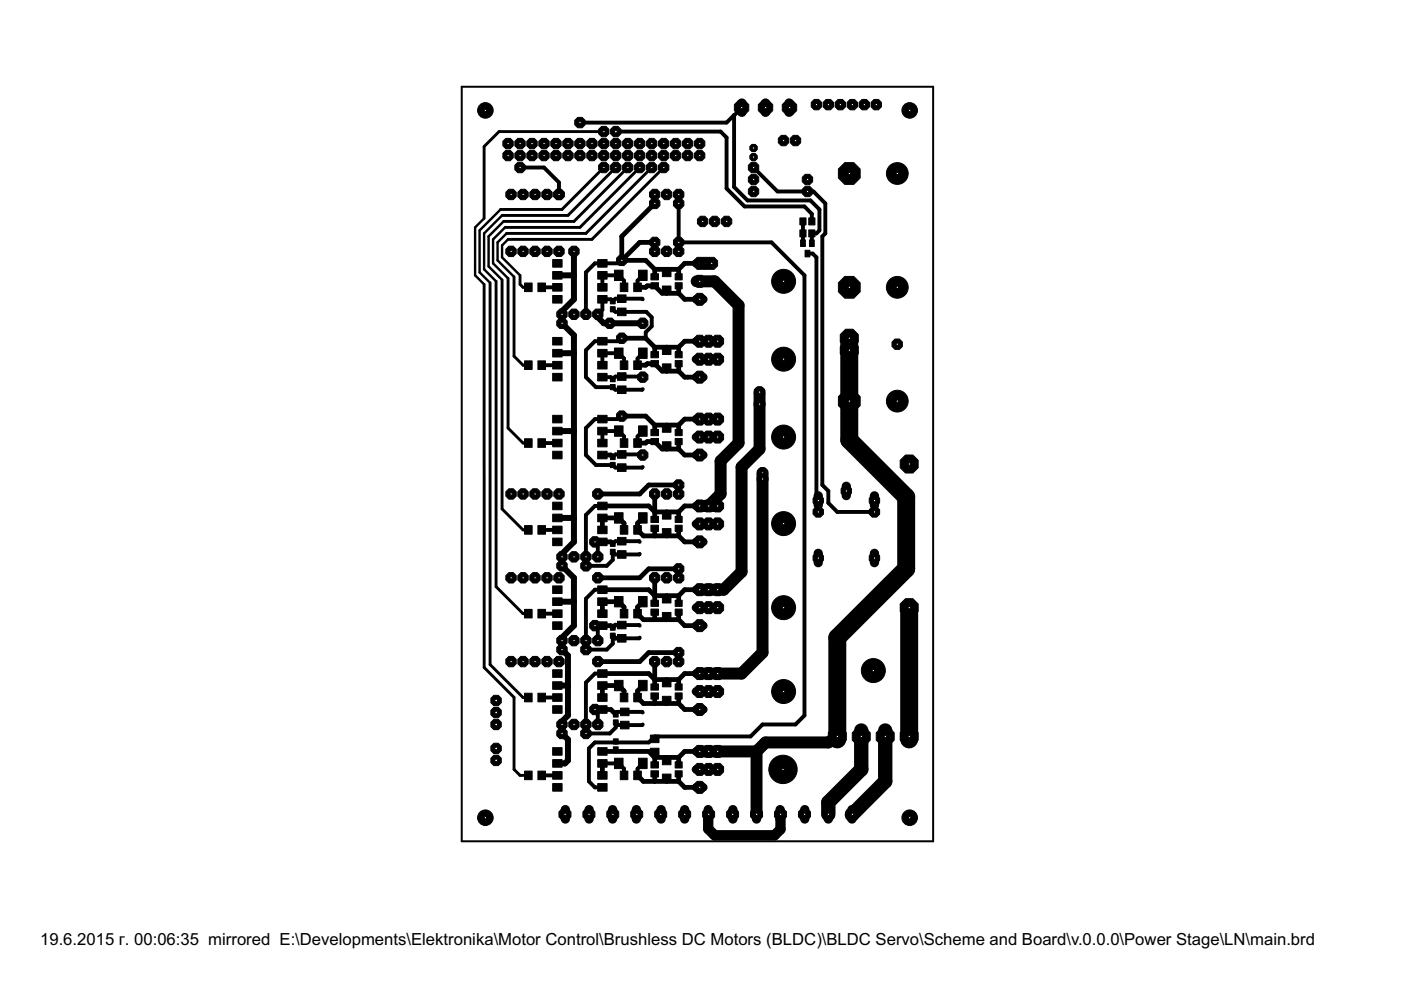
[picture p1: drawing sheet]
<svg xmlns="http://www.w3.org/2000/svg" width="297mm" height="210mm" viewBox="0 0 297 210" stroke-linecap="round" stroke-linejoin="round" font-family="sans-serif">
<defs><g id="words">
<text font-size="4" x="8.5" y="200.4">19.6.2015 г. 00:06:35 mirrored E:\Developments\Elektronika\Motor Control\Brushless DC Motors (BLDC)\BLDC Servo\Scheme and Board\v.0.0.0\Power Stage\LN\main.brd</text>
</g></defs>
<g fill="#000" stroke="#000" stroke-width=".21">
<path d="M117.2 57.6h2v1.6h-2zM117.2 55h2v1.6h-2zM126.7 55h2v1.6h-2zM126.7 57.6h2v1.6h-2zM130.3 57.3h1.8v2.2h-1.8zM135.4 57.3h1.8v2.2h-1.8zM138 58h1.6v1.4h-1.6zM138 59.9h1.6v1.4h-1.6zM140.4 57.3h1.9v1.4h-1.9zM143.2 59.9h1.4v1.4h-1.4zM143.2 58h1.4v1.4h-1.4zM169.7 50.9h1.1v1.4h-1.1z"/>
<path d="M169.6 46.2h1.3v1.5h-1.3zM169.6 48.7h1.3v1.5h-1.3zM170.7 53.1h1v1.4h-1zM171.6 50.9h1v1.4h-1zM171.5 46.2h1.3v1.5h-1.3zM171.5 48.7h1.3v1.5h-1.3zM111.2 76.5h1.6v1.8h-1.6zM111.2 60h1.6v1.8h-1.6zM114 76.5h1.7v1.8h-1.7zM114 60h1.7v1.8h-1.7zM117.2 79.2h2v1.6h-2zM117.2 76.6h2v1.6h-2z"/>
<path d="M117.2 74.1h2v1.6h-2zM117.2 71.5h2v1.7h-2zM117.2 62.7h2v1.6h-2zM117.2 60.1h2v1.6h-2zM126.7 71.5h2v1.7h-2zM126.7 74.1h2v1.6h-2zM126.7 76.6h2v1.6h-2zM126.7 79.2h2v1.6h-2zM126.7 60.1h2v1.6h-2zM126.7 62.7h2v1.6h-2zM129.4 79.8h1v1.1h-1zM129.4 63.3h1v1.1h-1z"/>
<path d="M129.4 65h1v1.1h-1zM130.3 73.8h1.8v2.2h-1.8zM130.9 79h1.8v1.6h-1.8zM130.9 62.5h1.8v1.6h-1.8zM130.9 65.3h1.8v1.6h-1.8zM131.5 76.5h1.6v1.8h-1.6zM131.5 60h1.6v1.8h-1.6zM134.4 76.5h1.6v1.8h-1.6zM134.4 60h1.6v1.8h-1.6zM135.4 73.8h1.8v2.2h-1.8zM138 74.5h1.6v1.4h-1.6zM138 76.5h1.6v1.3h-1.6z"/>
<path d="M140.4 77.2h1.9v1.3h-1.9zM140.4 73.8h1.9v1.4h-1.9zM140.4 60.6h1.9v1.4h-1.9zM143.2 76.5h1.4v1.3h-1.4zM143.2 74.5h1.4v1.4h-1.4zM111.2 93h1.6v1.8h-1.6zM114 93h1.7v1.8h-1.7zM117.2 95.7h2v1.6h-2zM117.2 93.1h2v1.6h-2zM117.2 90.6h2v1.6h-2zM117.2 88.1h2v1.6h-2zM126.7 88.1h2v1.6h-2z"/>
<path d="M126.7 90.6h2v1.6h-2zM126.7 93.1h2v1.6h-2zM126.7 95.7h2v1.6h-2zM129.4 96.4h1v1.1h-1zM129.4 98h1v1.1h-1zM129.4 81.5h1v1.1h-1zM130.3 90.3h1.8v2.2h-1.8zM130.9 95.5h1.8v1.7h-1.8zM130.9 98.3h1.8v1.6h-1.8zM130.9 81.8h1.8v1.6h-1.8zM131.5 93h1.6v1.8h-1.6zM134.4 93h1.6v1.8h-1.6z"/>
<path d="M135.4 90.3h1.8v2.2h-1.8zM138 91.1h1.6v1.3h-1.6zM138 93h1.6v1.3h-1.6zM140.4 93.7h1.9v1.4h-1.9zM140.4 90.3h1.9v1.4h-1.9zM143.2 93h1.4v1.3h-1.4zM143.2 91.1h1.4v1.3h-1.4zM111.2 111.4h1.6v1.9h-1.6zM114 111.4h1.7v1.9h-1.7zM117.2 114.1h2v1.6h-2zM117.2 111.5h2v1.7h-2zM117.2 109h2v1.6h-2z"/>
<path d="M117.2 106.5h2v1.6h-2zM126.7 106.5h2v1.6h-2zM126.7 109h2v1.6h-2zM126.7 111.5h2v1.7h-2zM126.7 114.1h2v1.6h-2zM129.4 114.7h1v1.1h-1zM129.4 116.5h1v1.1h-1zM130.3 108.7h1.8v2.2h-1.8zM130.9 113.9h1.8v1.6h-1.8zM130.9 116.8h1.8v1.6h-1.8zM131.5 111.4h1.6v1.9h-1.6zM134.4 111.4h1.6v1.9h-1.6z"/>
<path d="M135.4 108.7h1.8v2.2h-1.8zM138 109.5h1.6v1.3h-1.6zM138 111.4h1.6v1.3h-1.6zM140.4 112.1h1.9v1.4h-1.9zM140.4 108.7h1.9v1.4h-1.9zM143.2 111.4h1.4v1.3h-1.4zM143.2 109.5h1.4v1.3h-1.4zM111.2 129.2h1.6v1.8h-1.6zM114 129.2h1.7v1.8h-1.7zM117.2 131.8h2v1.7h-2zM117.2 129.3h2v1.6h-2zM117.2 126.8h2v1.6h-2z"/>
<path d="M117.2 124.2h2v1.6h-2zM126.7 124.2h2v1.6h-2zM126.7 126.8h2v1.6h-2zM126.7 129.3h2v1.6h-2zM126.7 131.8h2v1.7h-2zM129.4 132.5h1v1.1h-1zM129.4 134.2h1v1.1h-1zM130.3 126.5h1.8v2.2h-1.8zM130.9 131.7h1.8v1.6h-1.8zM130.9 134.5h1.8v1.6h-1.8zM131.5 129.2h1.6v1.8h-1.6zM134.4 129.2h1.6v1.8h-1.6z"/>
<path d="M135.4 126.5h1.8v2.2h-1.8zM138 127.3h1.6v1.3h-1.6zM138 129.1h1.6v1.4h-1.6zM140.4 129.9h1.9v1.4h-1.9zM140.4 126.4h1.9v1.4h-1.9zM143.2 129.1h1.4v1.4h-1.4zM143.2 127.3h1.4v1.3h-1.4zM111.2 147h1.6v1.8h-1.6zM114 147h1.7v1.8h-1.7zM117.2 149.6h2v1.6h-2zM117.2 147.1h2v1.6h-2zM117.2 144.5h2v1.7h-2z"/>
<path d="M117.2 142h2v1.6h-2zM117.2 158.5h2v1.6h-2zM126.7 142h2v1.6h-2zM126.7 144.5h2v1.7h-2zM126.7 147.1h2v1.6h-2zM126.7 149.6h2v1.6h-2zM126.7 158.5h2v1.6h-2zM130 150.9h1.1v1.1h-1.1zM130 152.6h1.1v1.1h-1.1zM130 156.7h1.1v1.1h-1.1zM130 158.3h1.1v1.1h-1.1zM130.3 144.3h1.8v2.2h-1.8z"/>
<path d="M131.5 147h1.6v1.8h-1.6zM131.6 150.1h1.8v1.6h-1.8zM131.6 152.9h1.8v1.6h-1.8zM134.4 147h1.6v1.8h-1.6zM135.4 144.3h1.8v2.2h-1.8zM138 145h1.6v1.3h-1.6zM138 146.9h1.6v1.3h-1.6zM137.9 155.9h1.8v1.6h-1.8zM137.9 158.6h1.8v1.7h-1.8zM140.4 147.6h1.9v1.4h-1.9zM140.4 144.2h1.9v1.4h-1.9zM143.2 146.9h1.4v1.3h-1.4z"/>
<path d="M143.2 145h1.4v1.3h-1.4zM111.2 163.5h1.6v1.8h-1.6zM114 163.5h1.7v1.8h-1.7zM117.2 166.1h2v1.6h-2zM117.2 163.6h2v1.6h-2zM117.2 161.1h2v1.6h-2zM126.7 161.1h2v1.6h-2zM126.7 163.6h2v1.6h-2zM126.7 166.1h2v1.6h-2zM130.3 160.8h1.8v2.2h-1.8zM131.5 163.5h1.6v1.8h-1.6zM134.4 163.5h1.6v1.8h-1.6z"/>
<path d="M135.4 160.8h1.8v2.2h-1.8zM138 161.5h1.6v1.3h-1.6zM138 163.4h1.6v1.3h-1.6zM140.4 164.1h1.9v1.4h-1.9zM140.4 160.7h1.9v1.4h-1.9zM143.2 163.4h1.4v1.3h-1.4zM143.2 161.5h1.4v1.3h-1.4z"/>
</g>
<path d="M182.6 154.9v1.2zM187.7 154.9v1.2zM175.6 170.1v2.6zM175.6 170.1l7-7zM187.7 165.7l-7.1 7zM182.6 156.1v7zM187.7 156.1v9.6z" fill="#000" stroke="#000" stroke-width="3"/>
<path d="M150.2 172.7v3zM150.2 175.7l1.3 1.4zM151.5 177.1h12.7zM165.5 175.8l-1.3 1.3zM165.5 172.7v3.1zM165.4 172.7h.1z" fill="#000" stroke="#000" stroke-width="2.2"/>
<g fill="#000" stroke="#000" stroke-width=".83">
<path d="M110.3 35.5h5zM115.3 35.5l3.2 3.2zM123 26h31.1zM130.6 27.9h22.2zM154.1 29.2v10.8zM152.8 27.9l1.3 1.3zM154.1 26l1.5-1.6zM155.6 39.6l2.9 2.9zM155.6 24.5v15.1zM157.3 22.8l-1.7 1.7zM118.5 38.7v2.5zM124.2 57.7l1.9-1.9z"/>
<path d="M126.1 55.8h1.6zM127.7 58.4v2.5zM127.7 55.8h3.5zM127.7 58.4h3.5zM131.8 55.2l-.6 .6zM131.2 58.4l1.1 1.1zM135.2 59.5l1.1-1.1zM138.8 51.4v1.9zM138.8 41.2v1.9zM143.9 51.4v1.9zM143.9 41.2v1.9zM143.9 41.2v12.1z"/>
<path d="M154.1 40l3.8 3.8zM158.5 42.5h13.3zM143.9 51.4h19.7zM159.8 35.5l5 5.1zM170.2 49.5v2.1zM170.2 46.9v2.6zM163.6 51.4l7 7zM157.9 43.8h12.7zM164.8 40.6h6.4zM171.8 42.5l1.9 1.9zM172.1 45.4v1.5zM170.6 43.8l1.5 1.6z"/>
<path d="M172.1 49.5v2.1zM171.2 53.8h1.1zM171.2 40.6h1.3zM172.3 53.8l.8 .8zM172.1 49.5h1zM173.7 48.9l-.6 .6zM173.7 44.4v4.5zM174.3 50.1l.7-.6zM175 43.1v6.4zM172.5 40.6l2.5 2.5zM114.9 77.4h3.3zM114.9 60.9h3.3z"/>
<path d="M124.2 57.7v8.9zM124.2 74.3v5.7zM124.2 80l2.1 2.1zM126.1 72.3l-1.9 2zM126.7 66.6l1-.9zM126.1 72.3h1.6zM127.7 63.5h1.8zM127.7 63.5v2.2zM127.7 74.9v2.5zM129.5 63.5l.4 .4zM127.7 80h1.8zM129.9 63.9l.6-.6z"/>
<path d="M129.9 65.6l.6 .5zM130.5 63.3h1.3zM129.9 80.4l.6-.6zM127.7 72.3h3.5zM127.7 74.9h3.5zM131.8 71.7l-.6 .6zM130.5 66.1h1.3zM130.5 79.8h1.3zM131.8 63.3h4.3zM132.3 76v1.4zM131.2 74.9l1.1 1.1zM132.3 59.5v1.4z"/>
<path d="M135.2 76v1.4zM135.2 76l1.1-1.1zM135.2 59.5v1.4zM131.8 79.8h3.7zM135.5 79.8l.1 .2zM136.1 63.3l.2 .2zM135.6 80h.7zM136.9 70.4v1.3zM136.9 70.4l1.3-1.2zM131.8 66.1h5.2zM138.2 67.3v1.9zM137 66.1l1.2 1.2z"/>
<path d="M114.9 93.9h3.3zM124.2 90.8v5.7zM124.2 96.5l2.1 2.1zM126.1 88.9l-1.9 1.9zM126.3 82.1h3.6zM126.3 98.6h3.6zM126.1 88.9h1.6zM127.7 91.4v2.5zM129.9 82.1l.6 .5zM129.9 98.6l.6 .5zM129.5 80l.4 .4zM130.5 82.6h1.3z"/>
<path d="M130.5 99.1h1.3zM129.9 96.9l.6-.5zM127.7 88.9h3.5zM127.7 91.4h3.5zM131.8 88.2l-.6 .7zM131.8 82.6h4.3zM131.8 99.1h4.3zM130.5 96.4h1.3zM132.3 92.5v1.4zM131.2 91.4l1.1 1.1zM135.2 92.5v1.4zM135.2 92.5l1.1-1.1z"/>
<path d="M136.1 82.6l.2-.1zM136.1 99.1l.2-.1zM131.8 96.4h4.3zM136.1 96.4l.2 .1zM114.9 112.4h3.3zM124.2 109.2v8.9zM124.2 118.1v1.9zM124.2 120h4.5zM126.1 107.3l-1.9 1.9zM126.1 114.9h.6zM126.7 114.9v3.2zM126.1 107.3h1.6z"/>
<path d="M126.1 114.9h1.6zM128.7 120l1.2-1.3zM129.9 117v1.7zM129.9 117l.6 .6zM130.5 117.6h1.3zM130.5 114.7l-.6 .6zM131.8 117.6h3.7zM130.5 114.7h1.3zM135.5 117.6l.1-.2zM131.8 114.7h3.7zM135.5 114.7l.1 .2zM173.1 54.6v51.5z"/>
<path d="M173.1 106.1h.4zM174.3 50.1v52.7zM175.6 104.1v2.5zM174.3 102.8l1.3 1.3zM175.6 106.6l1.9 1.9zM185.4 106.1v2.4zM177.5 108.5h7.9zM114.9 130.1h3.3zM124.2 126.9v8.9zM124.2 135.8v1.9zM124.2 137.7h4.5zM126.1 125l-1.9 1.9z"/>
<path d="M126.1 132.7h.6zM126.7 132.7v3.1zM126.1 125h1.6zM126.7 132.7h1zM128.7 137.7l1.2-1.2zM129.9 134.8v1.7zM130.5 135.3h1.3zM131.8 135.3h3.7zM130.5 132.5h1.3zM135.6 135.2l-.1 .1zM131.8 132.5h3.7zM135.5 132.5l.1 .2z"/>
<path d="M114.9 147.9h3.3zM124.2 144.7v8.9zM124.2 153.6v1.9zM124.2 155.5h5.1zM124.9 158.7v7zM126.1 142.8l-1.9 1.9zM126.1 150.4h.6zM126.1 157.4l-1.2 1.3zM126.7 150.4v3.2zM126.1 142.8h1.6zM126.1 150.4h1.6zM129.3 155.5l1.3-1.3z"/>
<path d="M130.6 153.2v1zM130.6 153.2l.5 .5zM130.6 151.1v.4zM126.1 157.4h4.5zM130.6 157.2v.2zM130.6 158.9v.4zM130.6 151.1l.1-.2zM131.1 153.7h1.4zM132.5 153.7h3.6zM130.7 150.9h1.8zM136.1 153.7l.2-.1zM132.5 150.9h3.6z"/>
<path d="M136.1 150.9l.2 .2zM130.6 157.4h6.9zM138.5 156.5l-1 .9zM138.5 156.5l.2 .2zM138.7 156.7h.1zM138.8 156.1l-.3 .4zM138.8 159.4v.6zM138.8 156.1h20.3zM161.7 153.6l-2.6 2.5zM168.7 153.6l1.9-1.9zM161.7 153.6h7zM170.6 58.4v93.3z"/>
<path d="M114.9 164.4h3.3zM124.9 165.7l1.2 1.2zM126.1 166.9h1.6zM127.7 161.9h3.5zM132.3 163v1.4zM131.2 161.9l1.1 1.1zM135.2 163v1.4zM135.2 163l1.1-1.1zM138.5 160.3l.3-.3z"/>
</g>
<g fill="#000" stroke="#000" stroke-width="1">
<path d="M131.8 55.2l3.8-3.8zM131.8 50.1v5.1zM131.8 50.1l7-7zM131.8 55.2h5.1zM135.6 51.4h3.2zM136.9 55.2l1.9 1.9zM138.8 57.1h2.6zM138.8 57.1v1.6zM141.4 57.1h2.5zM141.4 57.1v.9zM143.9 57.1l1.3-1.3zM143.9 57.1v1.6z"/>
<path d="M145.2 55.8h3.1zM131.8 71.7h5.1zM135.2 77.4h1.7zM135.2 60.9h1.7zM137.2 77.1l-.3 .3zM137.2 60.6l-.3 .3zM136.9 71.7l1.9 1.9zM138.8 73.6v1.6zM137.2 77.1h1.6zM137.2 60.6h1.6zM138.8 77.1l1.6 1.6zM138.8 60.6l1.6 1.6z"/>
<path d="M138.8 73.6h2.6zM141.4 73.6v.9zM140.4 78.7h1zM141.4 77.9v.8zM140.4 62.2h1zM141.4 61.3v.9zM141.4 73.6h2.5zM143.9 73.6v1.6zM141.4 78.7h2.5zM143.9 77.1v1.6zM141.4 62.2h2.5zM143.9 60.6v1.6z"/>
<path d="M145.2 72.3l-1.3 1.3zM143.9 78.7l1.3 1.3zM143.9 62.2l1.3 1.3zM145.2 80h.6zM145.2 72.3h3.1zM145.8 80h2.5zM145.2 63.5h3.1zM127.7 96.5h1.8zM129.5 96.5l.4 .4zM131.8 88.2h5.1zM135.2 93.9h1.7zM137.2 93.6l-.3 .3z"/>
<path d="M138.8 90.1v1.6zM136.9 88.2l1.9 1.9zM137.2 93.6h1.6zM138.8 93.6l1.6 1.6zM138.8 90.1h2.6zM141.4 90.1v.9zM141.4 94.4v.8zM140.4 95.2h1zM141.4 90.1h2.5zM143.9 90.1v1.6zM141.4 95.2h2.5zM143.9 93.6v1.6z"/>
<path d="M145.2 88.9l-1.3 1.2zM143.9 95.2l1.3 1.3zM145.2 88.9h3.1zM145.2 96.5h3.1zM126.7 104.7h8.9zM127.7 109.8v2.6zM127.7 114.9h1.8zM129.5 114.9l.4 .4zM127.7 109.8h3.5zM132.3 110.9v1.5zM131.2 109.8l1.1 1.1zM135.2 110.9v1.5z"/>
<path d="M135.2 110.9l1.1-1.1zM135.6 104.7l1.9-1.9zM135.2 112.4l1.2 1.2zM127.7 107.3h9.8zM137.5 102.8h6.4zM137.5 107.3l1.3 1.2zM138.8 104.7v3.8zM138.8 108.5v1.6zM136.4 113.6h2.4zM138.8 112v1.6zM138.8 108.5h2.6zM141.4 108.5v.9z"/>
<path d="M138.8 113.6h2.6zM141.4 112.8v.8zM141.4 108.5h2.5zM143.9 108.5v1.6zM141.4 113.6h2.5zM143.9 112v1.6zM143.9 102.8v1.9zM145.2 107.3l-1.3 1.2zM143.9 113.6l1.3 1.3zM145.2 107.3h3.1zM145.2 114.9h3.1zM126.7 122.5h8.9z"/>
<path d="M127.7 127.6v2.5zM127.7 132.7h1.8zM129.9 134.8l.6 .5zM129.5 132.7l.4 .4zM129.9 133.1l.6-.6zM127.7 127.6h3.5zM131.2 127.6l1.1 1.1zM132.3 128.7v1.4zM136.3 127.6l-1.1 1.1zM135.2 128.7v1.4zM135.6 122.5l1.9-1.9zM135.2 130.1l1.2 1.3z"/>
<path d="M127.7 125h9.8zM137.5 138.4h6.4zM137.5 120.6h6.4zM138.8 122.5v3.8zM138.8 126.3v1.6zM137.5 125l1.3 1.3zM136.4 131.4h2.4zM138.8 129.8v1.6zM138.8 126.3h2.6zM141.4 126.3v.8zM138.8 131.4h2.6zM141.4 130.6v.8z"/>
<path d="M141.4 126.3h2.5zM143.9 126.3v1.6zM143.9 138.4v1.9zM141.4 131.4h2.5zM143.9 129.8v1.6zM143.9 120.6v1.9zM145.2 125l-1.3 1.3zM143.9 131.4l1.3 1.3zM145.2 125h3.1zM145.2 132.7h3.1zM126.7 140.3h8.9zM127.7 145.4v2.5z"/>
<path d="M127.7 150.4h1.8zM129.5 150.4l1.1 1.1zM127.7 159.3h2.9zM127.7 145.4h3.5zM132.3 146.5v1.4zM131.2 145.4l1.1 1.1zM135.2 146.5v1.4zM136.3 145.4l-1.1 1.1zM135.6 140.3l1.9-1.9zM135.2 147.9l1.2 1.3zM127.7 142.8h9.8zM130.6 159.3h6.9z"/>
<path d="M138.8 140.3v3.8zM138.8 144.1v1.6zM137.5 142.8l1.3 1.3zM136.4 149.2h2.4zM138.8 147.6v1.6zM138.8 144.1h2.6zM141.4 144.1v.8zM138.8 149.2h2.6zM141.4 148.3v.9zM141.4 144.1h2.5zM143.9 144.1v1.6zM141.4 149.2h2.5z"/>
<path d="M143.9 147.6v1.6zM143.9 149.2l.6 .6zM145.2 142.8l-1.3 1.3zM144.5 149.8l.7 .6zM145.2 159.3l-1.3 1.3zM145.2 142.8h3.1zM145.2 150.4h3.1zM145.2 159.3h3.1zM127.7 161.9v2.5zM135.2 164.4l1.2 1.3zM137.5 159.3l1 1zM138.8 160.6v1.6z"/>
<path d="M138.5 160.3l.3 .3zM136.4 165.7h2.4zM138.8 164.1v1.6zM138.8 160.6h2.6zM141.4 160.6v.8zM138.8 165.7h2.6zM141.4 164.8v.9zM141.4 160.6h2.5zM143.9 160.6v1.6zM141.4 165.7h2.5zM143.9 164.1v1.6zM143.9 165.7l1.3 1.2z"/>
<path d="M145.2 166.9h3.1z"/>
</g>
<g fill="#000" stroke="#000" stroke-width="2.5">
<path d="M147.7 59.6h.6zM148.3 59.6h3.2zM151.5 59.6l5.1 5.1zM152.8 97.7l3.8-3.8zM156.6 64.7v29.2zM157.2 99l3.8-3.8zM161 85.7v9.5zM161 83.1v2.6zM150.2 107.3l2.6-2.6zM149 107.3h1.2zM150.2 107.3h1.9zM148.3 107.3h1.9z"/>
<path d="M152.8 97.7v7zM161.7 100.3v1.3zM148.3 125h1.9zM150.2 125h1.9zM152.1 125h1.3zM153.4 125l3.8-3.8zM157.2 99v22.2zM161.7 138.4l-4.5 4.4zM161.7 101.6v36.8zM148.3 142.8h1.9zM148.3 159.3h1.9zM150.2 142.8h1.9z"/>
<path d="M150.2 159.3h1.9zM152.1 142.8h5.1zM160.4 159.3l1.9-1.9zM152.1 159.3h8.3zM162.3 157.4h13.3zM175.6 157.4l1.9-1.3zM160.4 159.3v13.4z"/>
</g>
<path d="M180.1 85v8.3zM180.1 71.7v13.3zM180.1 93.3l12 12.1zM177.5 135.2l14.6-14.6zM192.1 105.4v15.2zM177.5 156.1v.7zM177.5 135.2v20.9zM192.8 156.1v.7zM192.8 128.8v27.3z" fill="#000" stroke="#000" stroke-width="3.8"/>
<g fill="#000" stroke="#000" stroke-width="1.3">
<path d="M121.7 53.3v5.1zM118.2 58.4h3.5zM119.1 66l2.6-2.5zM119.1 66.6v1.9zM119.1 66v.6zM121.7 71.1v3.8zM119.1 68.5l2.6 2.6zM118.2 74.9h3.5zM121.7 58.4v5.1zM126.7 66.6v.7zM126.7 67.3l1.3 1.2zM128 68.5h1.3z"/>
<path d="M129.3 68.5h7zM121.7 74.9v16.5zM118.2 91.4h3.5zM119.1 117.4l2.6-2.5zM119.1 118.1v1.9zM119.1 117.4v.7zM121.7 109.8v5.1zM118.2 109.8h3.5zM121.7 91.4v18.4zM119.1 135.2l2.6-2.5zM119.1 135.8v1.9zM119.1 135.2v.6z"/>
<path d="M119.1 137.7l1.3 1.3zM121.7 127.6v5.1zM121.7 122.5v5.1zM119.1 120l2.6 2.5zM118.2 127.6h3.5zM119.1 153l1.3-1.3zM119.1 153.6v1.9zM119.1 153v.6zM120.4 145.4v6.3zM120.4 139v6.4zM118.2 145.4h2.2zM119.1 155.5l1.3 1.3z"/>
<path d="M118.2 161.9h1.6zM120.4 161.2l-.6 .7zM120.4 156.8v4.4z"/>
</g>
<g fill="#000" stroke="#000" stroke-width=".51">
<path d="M100.7 48.2l1.9-1.9zM100.7 48.2v10.2zM101.7 48.9v8.8zM101.7 48.9l4.4-4.5zM102.6 49.5v7.6zM102.6 49.5l3.8-3.8zM103.6 50.1v6.4zM103.6 50.1l3.2-3.2zM101.7 57.7l2.2 2.3zM104.5 50.8v5zM104.5 50.8l2.6-2.6zM102.6 57.1l2.6 2.5z"/>
<path d="M105.5 51.4v3.8zM105.5 51.4l1.9-1.9zM106.4 52v2.6zM106.4 54.6l3.9 3.8zM103.6 56.5l2.8 2.8zM107.7 50.8l-1.3 1.2zM104.5 55.8l3.2 3.2zM105.5 55.2l3.5 3.5zM100.7 58.4l1.9 1.9z"/>
</g>
<g fill="#000" stroke="#000" stroke-width=".61">
<path d="M102.6 31.1l3.2-3.2zM105.8 27.9h22.2zM140.7 35.5l-15.2 15.3zM102.6 31.1v15.2zM106.1 44.4h13zM106.4 45.7h14zM106.8 46.9h14.9zM107.1 48.2h15.9zM107.4 49.5h16.8zM110.3 58.4v1.9zM128 35.5l-8.9 8.9zM130.6 35.5l-10.2 10.2z"/>
<path d="M133.1 35.5l-11.4 11.4zM135.6 35.5l-12.6 12.7zM138.2 35.5l-14 14zM107.7 50.8h17.8zM109 58.7v16.8zM110.3 60.3l.6 .6zM110.9 60.9h1.1zM109 75.5l1.9 1.9zM110.9 77.4h1.1zM107.7 59v31.8zM107.7 90.8l3.2 3.1zM110.9 93.9h1.1z"/>
<path d="M106.4 59.3v48.6zM106.4 107.9l4.5 4.5zM110.9 112.4h1.1zM105.2 59.6v64.8zM105.2 124.4l5.7 5.7zM110.9 130.1h1.1zM102.6 60.3l.1 81.2zM103.9 60v80.9zM102.7 141.5l6.3 6.4zM103.9 140.9l7 7zM110.9 147.9h1.1zM109 147.9v15.2z"/>
<path d="M109 163.1l1.3 1.3zM110.3 164.4h1.7z"/>
</g>
<path d="M134.9 171.7v2z" fill="#000" stroke="#000" stroke-width="2"/>
<circle cx="134.9" cy="172.7" r=".66" fill="#fff" stroke="#000" stroke-width=".21"/>
<path d="M129.9 171.7v2z" fill="#000" stroke="#000" stroke-width="2"/>
<circle cx="129.9" cy="172.7" r=".66" fill="#fff" stroke="#000" stroke-width=".21"/>
<path d="M124.9 171.7v2z" fill="#000" stroke="#000" stroke-width="2"/>
<circle cx="124.9" cy="172.7" r=".66" fill="#fff" stroke="#000" stroke-width=".21"/>
<path d="M119.9 171.7v2z" fill="#000" stroke="#000" stroke-width="2"/>
<circle cx="119.9" cy="172.7" r=".66" fill="#fff" stroke="#000" stroke-width=".21"/>
<path d="M165.4 171.7v2z" fill="#000" stroke="#000" stroke-width="2"/>
<circle cx="165.4" cy="172.7" r=".66" fill="#fff" stroke="#000" stroke-width=".21"/>
<path d="M160.4 171.7v2z" fill="#000" stroke="#000" stroke-width="2"/>
<circle cx="160.4" cy="172.7" r=".66" fill="#fff" stroke="#000" stroke-width=".21"/>
<path d="M155.4 171.7v2z" fill="#000" stroke="#000" stroke-width="2"/>
<circle cx="155.4" cy="172.7" r=".66" fill="#fff" stroke="#000" stroke-width=".21"/>
<path d="M150.2 171.7v2z" fill="#000" stroke="#000" stroke-width="2"/>
<circle cx="150.2" cy="172.7" r=".66" fill="#fff" stroke="#000" stroke-width=".21"/>
<path d="M145.2 171.7v2z" fill="#000" stroke="#000" stroke-width="2"/>
<circle cx="145.2" cy="172.7" r=".66" fill="#fff" stroke="#000" stroke-width=".21"/>
<path d="M140.2 171.7v2z" fill="#000" stroke="#000" stroke-width="2"/>
<circle cx="140.2" cy="172.7" r=".66" fill="#fff" stroke="#000" stroke-width=".21"/>
<circle cx="190.2" cy="85" r="2.31" fill="#000" stroke="#000" stroke-width=".21"/>
<circle cx="190.2" cy="85" r=".99" fill="#fff" stroke="#000" stroke-width=".21"/>
<circle cx="180.1" cy="85" r="2.5" fill="#000" stroke="#000" stroke-width=".21"/>
<circle cx="180.1" cy="85" r=".99" fill="#fff" stroke="#000" stroke-width=".21"/>
<circle cx="190.2" cy="60.9" r="2.31" fill="#000" stroke="#000" stroke-width=".21"/>
<circle cx="190.2" cy="60.9" r=".99" fill="#fff" stroke="#000" stroke-width=".21"/>
<circle cx="180.1" cy="60.9" r="2.5" fill="#000" stroke="#000" stroke-width=".21"/>
<circle cx="180.1" cy="60.9" r=".99" fill="#fff" stroke="#000" stroke-width=".21"/>
<path d="M143.2 139.6h1.3v1.3h-1.3z" fill="#000" stroke="#000" stroke-width=".21"/>
<circle cx="143.9" cy="140.3" r=".4" fill="#fff" stroke="#000" stroke-width=".21"/>
<circle cx="141.4" cy="140.3" r=".71" fill="#000" stroke="#000" stroke-width=".21"/>
<circle cx="141.4" cy="140.3" r=".4" fill="#fff" stroke="#000" stroke-width=".21"/>
<circle cx="138.8" cy="140.3" r=".71" fill="#000" stroke="#000" stroke-width=".21"/>
<circle cx="138.8" cy="140.3" r=".4" fill="#fff" stroke="#000" stroke-width=".21"/>
<circle cx="116" cy="140.3" r=".71" fill="#000" stroke="#000" stroke-width=".21"/>
<circle cx="116" cy="140.3" r=".4" fill="#fff" stroke="#000" stroke-width=".21"/>
<circle cx="113.4" cy="140.3" r=".71" fill="#000" stroke="#000" stroke-width=".21"/>
<circle cx="113.5" cy="140.3" r=".4" fill="#fff" stroke="#000" stroke-width=".21"/>
<circle cx="110.9" cy="140.3" r=".71" fill="#000" stroke="#000" stroke-width=".21"/>
<circle cx="110.9" cy="140.3" r=".4" fill="#fff" stroke="#000" stroke-width=".21"/>
<circle cx="108.4" cy="140.3" r=".71" fill="#000" stroke="#000" stroke-width=".21"/>
<circle cx="108.4" cy="140.3" r=".4" fill="#fff" stroke="#000" stroke-width=".21"/>
<path d="M143.2 121.9h1.3v1.3h-1.3z" fill="#000" stroke="#000" stroke-width=".21"/>
<circle cx="143.9" cy="122.5" r=".4" fill="#fff" stroke="#000" stroke-width=".21"/>
<circle cx="141.4" cy="122.5" r=".71" fill="#000" stroke="#000" stroke-width=".21"/>
<circle cx="141.4" cy="122.5" r=".4" fill="#fff" stroke="#000" stroke-width=".21"/>
<circle cx="138.8" cy="122.5" r=".71" fill="#000" stroke="#000" stroke-width=".21"/>
<circle cx="138.8" cy="122.5" r=".4" fill="#fff" stroke="#000" stroke-width=".21"/>
<circle cx="116" cy="122.5" r=".71" fill="#000" stroke="#000" stroke-width=".21"/>
<circle cx="116" cy="122.5" r=".4" fill="#fff" stroke="#000" stroke-width=".21"/>
<circle cx="113.4" cy="122.5" r=".71" fill="#000" stroke="#000" stroke-width=".21"/>
<circle cx="113.5" cy="122.5" r=".4" fill="#fff" stroke="#000" stroke-width=".21"/>
<circle cx="110.9" cy="122.5" r=".71" fill="#000" stroke="#000" stroke-width=".21"/>
<circle cx="110.9" cy="122.5" r=".4" fill="#fff" stroke="#000" stroke-width=".21"/>
<circle cx="108.4" cy="122.5" r=".71" fill="#000" stroke="#000" stroke-width=".21"/>
<circle cx="108.4" cy="122.5" r=".4" fill="#fff" stroke="#000" stroke-width=".21"/>
<path d="M143.2 104.1h1.3v1.3h-1.3z" fill="#000" stroke="#000" stroke-width=".21"/>
<circle cx="143.9" cy="104.7" r=".4" fill="#fff" stroke="#000" stroke-width=".21"/>
<circle cx="141.4" cy="104.7" r=".71" fill="#000" stroke="#000" stroke-width=".21"/>
<circle cx="141.4" cy="104.7" r=".4" fill="#fff" stroke="#000" stroke-width=".21"/>
<circle cx="138.8" cy="104.7" r=".71" fill="#000" stroke="#000" stroke-width=".21"/>
<circle cx="138.8" cy="104.7" r=".4" fill="#fff" stroke="#000" stroke-width=".21"/>
<circle cx="116" cy="104.7" r=".71" fill="#000" stroke="#000" stroke-width=".21"/>
<circle cx="116" cy="104.7" r=".4" fill="#fff" stroke="#000" stroke-width=".21"/>
<circle cx="113.4" cy="104.7" r=".71" fill="#000" stroke="#000" stroke-width=".21"/>
<circle cx="113.5" cy="104.7" r=".4" fill="#fff" stroke="#000" stroke-width=".21"/>
<circle cx="110.9" cy="104.7" r=".71" fill="#000" stroke="#000" stroke-width=".21"/>
<circle cx="110.9" cy="104.7" r=".4" fill="#fff" stroke="#000" stroke-width=".21"/>
<circle cx="108.4" cy="104.7" r=".71" fill="#000" stroke="#000" stroke-width=".21"/>
<circle cx="108.4" cy="104.7" r=".4" fill="#fff" stroke="#000" stroke-width=".21"/>
<path d="M179.4 103.1v2z" fill="#000" stroke="#000" stroke-width="2"/>
<circle cx="179.5" cy="104.1" r=".66" fill="#fff" stroke="#000" stroke-width=".21"/>
<path d="M185.4 105.1v2z" fill="#000" stroke="#000" stroke-width="2"/>
<circle cx="185.4" cy="106.1" r=".66" fill="#fff" stroke="#000" stroke-width=".21"/>
<path d="M173.5 105.1v2z" fill="#000" stroke="#000" stroke-width="2"/>
<circle cx="173.5" cy="106.1" r=".66" fill="#fff" stroke="#000" stroke-width=".21"/>
<path d="M173.5 117.3v2z" fill="#000" stroke="#000" stroke-width="2"/>
<circle cx="173.5" cy="118.3" r=".66" fill="#fff" stroke="#000" stroke-width=".21"/>
<path d="M185.4 117.3v2z" fill="#000" stroke="#000" stroke-width="2"/>
<circle cx="185.4" cy="118.3" r=".66" fill="#fff" stroke="#000" stroke-width=".21"/>
<circle cx="192.8" cy="128.8" r=".89" fill="#000" stroke="#000" stroke-width=".21"/>
<circle cx="192.8" cy="128.8" r=".55" fill="#fff" stroke="#000" stroke-width=".21"/>
<circle cx="192.8" cy="98.4" r=".89" fill="#000" stroke="#000" stroke-width=".21"/>
<circle cx="192.8" cy="98.4" r=".55" fill="#fff" stroke="#000" stroke-width=".21"/>
<path d="M143.2 40.6h1.3v1.3h-1.3z" fill="#000" stroke="#000" stroke-width=".21"/>
<circle cx="143.9" cy="41.2" r=".4" fill="#fff" stroke="#000" stroke-width=".21"/>
<circle cx="141.4" cy="41.2" r=".71" fill="#000" stroke="#000" stroke-width=".21"/>
<circle cx="141.4" cy="41.2" r=".4" fill="#fff" stroke="#000" stroke-width=".21"/>
<circle cx="138.8" cy="41.2" r=".71" fill="#000" stroke="#000" stroke-width=".21"/>
<circle cx="138.8" cy="41.2" r=".4" fill="#fff" stroke="#000" stroke-width=".21"/>
<circle cx="116" cy="41.2" r=".71" fill="#000" stroke="#000" stroke-width=".21"/>
<circle cx="116" cy="41.2" r=".4" fill="#fff" stroke="#000" stroke-width=".21"/>
<circle cx="113.4" cy="41.2" r=".71" fill="#000" stroke="#000" stroke-width=".21"/>
<circle cx="113.5" cy="41.2" r=".4" fill="#fff" stroke="#000" stroke-width=".21"/>
<circle cx="110.9" cy="41.2" r=".71" fill="#000" stroke="#000" stroke-width=".21"/>
<circle cx="110.9" cy="41.2" r=".4" fill="#fff" stroke="#000" stroke-width=".21"/>
<circle cx="108.4" cy="41.2" r=".71" fill="#000" stroke="#000" stroke-width=".21"/>
<circle cx="108.4" cy="41.2" r=".4" fill="#fff" stroke="#000" stroke-width=".21"/>
<path d="M147.5 150.4h1.7z" fill="#000" stroke="#000" stroke-width="1.7"/>
<circle cx="148.4" cy="150.4" r=".55" fill="#fff" stroke="#000" stroke-width=".21"/>
<path d="M147.5 146.6h1.7z" fill="#000" stroke="#000" stroke-width="1.7"/>
<circle cx="148.4" cy="146.6" r=".55" fill="#fff" stroke="#000" stroke-width=".21"/>
<path d="M147.5 142.8h1.7z" fill="#000" stroke="#000" stroke-width="1.7"/>
<circle cx="148.4" cy="142.8" r=".55" fill="#fff" stroke="#000" stroke-width=".21"/>
<path d="M147.5 96.5h1.7z" fill="#000" stroke="#000" stroke-width="1.7"/>
<circle cx="148.4" cy="96.5" r=".55" fill="#fff" stroke="#000" stroke-width=".21"/>
<path d="M147.5 92.7h1.7z" fill="#000" stroke="#000" stroke-width="1.7"/>
<circle cx="148.4" cy="92.7" r=".55" fill="#fff" stroke="#000" stroke-width=".21"/>
<path d="M147.5 88.9h1.7z" fill="#000" stroke="#000" stroke-width="1.7"/>
<circle cx="148.4" cy="88.9" r=".55" fill="#fff" stroke="#000" stroke-width=".21"/>
<path d="M147.5 132.7h1.7z" fill="#000" stroke="#000" stroke-width="1.7"/>
<circle cx="148.4" cy="132.7" r=".55" fill="#fff" stroke="#000" stroke-width=".21"/>
<path d="M147.5 128.8h1.7z" fill="#000" stroke="#000" stroke-width="1.7"/>
<circle cx="148.4" cy="128.8" r=".55" fill="#fff" stroke="#000" stroke-width=".21"/>
<path d="M147.5 125h1.7z" fill="#000" stroke="#000" stroke-width="1.7"/>
<circle cx="148.4" cy="125" r=".55" fill="#fff" stroke="#000" stroke-width=".21"/>
<path d="M147.5 80h1.7z" fill="#000" stroke="#000" stroke-width="1.7"/>
<circle cx="148.4" cy="80" r=".55" fill="#fff" stroke="#000" stroke-width=".21"/>
<path d="M147.5 76.2h1.7z" fill="#000" stroke="#000" stroke-width="1.7"/>
<circle cx="148.4" cy="76.2" r=".55" fill="#fff" stroke="#000" stroke-width=".21"/>
<path d="M147.5 72.3h1.7z" fill="#000" stroke="#000" stroke-width="1.7"/>
<circle cx="148.4" cy="72.3" r=".55" fill="#fff" stroke="#000" stroke-width=".21"/>
<path d="M147.5 114.9h1.7z" fill="#000" stroke="#000" stroke-width="1.7"/>
<circle cx="148.4" cy="114.9" r=".55" fill="#fff" stroke="#000" stroke-width=".21"/>
<path d="M147.5 111.1h1.7z" fill="#000" stroke="#000" stroke-width="1.7"/>
<circle cx="148.4" cy="111.1" r=".55" fill="#fff" stroke="#000" stroke-width=".21"/>
<path d="M147.5 107.3h1.7z" fill="#000" stroke="#000" stroke-width="1.7"/>
<circle cx="148.4" cy="107.3" r=".55" fill="#fff" stroke="#000" stroke-width=".21"/>
<path d="M147.5 63.5h1.7z" fill="#000" stroke="#000" stroke-width="1.7"/>
<circle cx="148.4" cy="63.5" r=".55" fill="#fff" stroke="#000" stroke-width=".21"/>
<path d="M147.5 59.6h1.7z" fill="#000" stroke="#000" stroke-width="1.7"/>
<circle cx="148.4" cy="59.6" r=".55" fill="#fff" stroke="#000" stroke-width=".21"/>
<path d="M147.5 55.8h1.7z" fill="#000" stroke="#000" stroke-width="1.7"/>
<circle cx="148.4" cy="55.8" r=".55" fill="#fff" stroke="#000" stroke-width=".21"/>
<path d="M147.5 166.9h1.7z" fill="#000" stroke="#000" stroke-width="1.7"/>
<circle cx="148.4" cy="166.9" r=".55" fill="#fff" stroke="#000" stroke-width=".21"/>
<path d="M147.5 163.1h1.7z" fill="#000" stroke="#000" stroke-width="1.7"/>
<circle cx="148.4" cy="163.1" r=".55" fill="#fff" stroke="#000" stroke-width=".21"/>
<path d="M147.5 159.3h1.7z" fill="#000" stroke="#000" stroke-width="1.7"/>
<circle cx="148.4" cy="159.3" r=".55" fill="#fff" stroke="#000" stroke-width=".21"/>
<path d="M180.6 171.7v2z" fill="#000" stroke="#000" stroke-width="2"/>
<circle cx="180.7" cy="172.7" r=".66" fill="#fff" stroke="#000" stroke-width=".21"/>
<path d="M175.6 171.7v2z" fill="#000" stroke="#000" stroke-width="2"/>
<circle cx="175.6" cy="172.7" r=".66" fill="#fff" stroke="#000" stroke-width=".21"/>
<path d="M170.6 171.7v2z" fill="#000" stroke="#000" stroke-width="2"/>
<circle cx="170.6" cy="172.7" r=".66" fill="#fff" stroke="#000" stroke-width=".21"/>
<path d="M192.8 155v2.4z" fill="#000" stroke="#000" stroke-width="2.4"/>
<circle cx="192.8" cy="156.1" r=".8" fill="#fff" stroke="#000" stroke-width=".21"/>
<path d="M187.7 155v2.4z" fill="#000" stroke="#000" stroke-width="2.4"/>
<circle cx="187.7" cy="156.1" r=".8" fill="#fff" stroke="#000" stroke-width=".21"/>
<path d="M182.6 155v2.4z" fill="#000" stroke="#000" stroke-width="2.4"/>
<circle cx="182.6" cy="156.1" r=".8" fill="#fff" stroke="#000" stroke-width=".21"/>
<path d="M177.5 155v2.4z" fill="#000" stroke="#000" stroke-width="2.4"/>
<circle cx="177.5" cy="156.1" r=".8" fill="#fff" stroke="#000" stroke-width=".21"/>
<circle cx="190.2" cy="36.8" r="2.31" fill="#000" stroke="#000" stroke-width=".21"/>
<circle cx="190.2" cy="36.8" r=".99" fill="#fff" stroke="#000" stroke-width=".21"/>
<circle cx="180.1" cy="36.8" r="2.5" fill="#000" stroke="#000" stroke-width=".21"/>
<circle cx="180.1" cy="36.8" r=".99" fill="#fff" stroke="#000" stroke-width=".21"/>
<circle cx="119.2" cy="153.6" r=".61" fill="#000" stroke="#000" stroke-width=".21"/>
<circle cx="119.2" cy="153.6" r=".36" fill="#fff" stroke="#000" stroke-width=".21"/>
<circle cx="121.7" cy="153.6" r=".61" fill="#000" stroke="#000" stroke-width=".21"/>
<circle cx="121.7" cy="153.6" r=".36" fill="#fff" stroke="#000" stroke-width=".21"/>
<circle cx="124.2" cy="153.6" r=".61" fill="#000" stroke="#000" stroke-width=".21"/>
<circle cx="124.2" cy="153.6" r=".36" fill="#fff" stroke="#000" stroke-width=".21"/>
<circle cx="126.8" cy="153.6" r=".61" fill="#000" stroke="#000" stroke-width=".21"/>
<circle cx="126.8" cy="153.6" r=".36" fill="#fff" stroke="#000" stroke-width=".21"/>
<circle cx="119.2" cy="135.8" r=".61" fill="#000" stroke="#000" stroke-width=".21"/>
<circle cx="119.2" cy="135.8" r=".36" fill="#fff" stroke="#000" stroke-width=".21"/>
<circle cx="121.7" cy="135.8" r=".61" fill="#000" stroke="#000" stroke-width=".21"/>
<circle cx="121.7" cy="135.8" r=".36" fill="#fff" stroke="#000" stroke-width=".21"/>
<circle cx="124.2" cy="135.8" r=".61" fill="#000" stroke="#000" stroke-width=".21"/>
<circle cx="124.2" cy="135.8" r=".36" fill="#fff" stroke="#000" stroke-width=".21"/>
<circle cx="126.8" cy="135.8" r=".61" fill="#000" stroke="#000" stroke-width=".21"/>
<circle cx="126.8" cy="135.8" r=".36" fill="#fff" stroke="#000" stroke-width=".21"/>
<circle cx="119.2" cy="118.1" r=".61" fill="#000" stroke="#000" stroke-width=".21"/>
<circle cx="119.2" cy="118.1" r=".36" fill="#fff" stroke="#000" stroke-width=".21"/>
<circle cx="121.7" cy="118.1" r=".61" fill="#000" stroke="#000" stroke-width=".21"/>
<circle cx="121.7" cy="118.1" r=".36" fill="#fff" stroke="#000" stroke-width=".21"/>
<circle cx="124.2" cy="118.1" r=".61" fill="#000" stroke="#000" stroke-width=".21"/>
<circle cx="124.2" cy="118.1" r=".36" fill="#fff" stroke="#000" stroke-width=".21"/>
<circle cx="126.8" cy="118.1" r=".61" fill="#000" stroke="#000" stroke-width=".21"/>
<circle cx="126.8" cy="118.1" r=".36" fill="#fff" stroke="#000" stroke-width=".21"/>
<path d="M143.2 52.6h1.3v1.4h-1.3z" fill="#000" stroke="#000" stroke-width=".21"/>
<circle cx="143.9" cy="53.3" r=".4" fill="#fff" stroke="#000" stroke-width=".21"/>
<circle cx="141.4" cy="53.3" r=".71" fill="#000" stroke="#000" stroke-width=".21"/>
<circle cx="141.4" cy="53.3" r=".4" fill="#fff" stroke="#000" stroke-width=".21"/>
<circle cx="138.8" cy="53.3" r=".71" fill="#000" stroke="#000" stroke-width=".21"/>
<circle cx="138.8" cy="53.3" r=".4" fill="#fff" stroke="#000" stroke-width=".21"/>
<circle cx="116" cy="53.3" r=".71" fill="#000" stroke="#000" stroke-width=".21"/>
<circle cx="116" cy="53.3" r=".4" fill="#fff" stroke="#000" stroke-width=".21"/>
<circle cx="113.4" cy="53.3" r=".71" fill="#000" stroke="#000" stroke-width=".21"/>
<circle cx="113.5" cy="53.3" r=".4" fill="#fff" stroke="#000" stroke-width=".21"/>
<circle cx="110.9" cy="53.3" r=".71" fill="#000" stroke="#000" stroke-width=".21"/>
<circle cx="110.9" cy="53.3" r=".4" fill="#fff" stroke="#000" stroke-width=".21"/>
<circle cx="108.4" cy="53.3" r=".71" fill="#000" stroke="#000" stroke-width=".21"/>
<circle cx="108.4" cy="53.3" r=".4" fill="#fff" stroke="#000" stroke-width=".21"/>
<circle cx="173.1" cy="22.2" r=".83" fill="#000" stroke="#000" stroke-width=".21"/>
<circle cx="173.1" cy="22.2" r=".51" fill="#fff" stroke="#000" stroke-width=".21"/>
<circle cx="175.6" cy="22.2" r=".83" fill="#000" stroke="#000" stroke-width=".21"/>
<circle cx="175.6" cy="22.2" r=".51" fill="#fff" stroke="#000" stroke-width=".21"/>
<circle cx="178.2" cy="22.2" r=".83" fill="#000" stroke="#000" stroke-width=".21"/>
<circle cx="178.2" cy="22.2" r=".51" fill="#fff" stroke="#000" stroke-width=".21"/>
<circle cx="180.7" cy="22.2" r=".83" fill="#000" stroke="#000" stroke-width=".21"/>
<circle cx="180.7" cy="22.2" r=".51" fill="#fff" stroke="#000" stroke-width=".21"/>
<circle cx="183.2" cy="22.2" r=".83" fill="#000" stroke="#000" stroke-width=".21"/>
<circle cx="183.3" cy="22.2" r=".51" fill="#fff" stroke="#000" stroke-width=".21"/>
<circle cx="185.8" cy="22.2" r=".83" fill="#000" stroke="#000" stroke-width=".21"/>
<circle cx="185.8" cy="22.2" r=".51" fill="#fff" stroke="#000" stroke-width=".21"/>
<circle cx="154.1" cy="46.9" r=".55" fill="#000" stroke="#000" stroke-width=".21"/>
<circle cx="154.1" cy="46.9" r=".3" fill="#fff" stroke="#000" stroke-width=".21"/>
<circle cx="151.5" cy="46.9" r=".55" fill="#000" stroke="#000" stroke-width=".21"/>
<circle cx="151.5" cy="46.9" r=".3" fill="#fff" stroke="#000" stroke-width=".21"/>
<circle cx="149" cy="46.9" r=".55" fill="#000" stroke="#000" stroke-width=".21"/>
<circle cx="149" cy="46.9" r=".3" fill="#fff" stroke="#000" stroke-width=".21"/>
<circle cx="168.7" cy="29.8" r=".87" fill="#000" stroke="#000" stroke-width=".21"/>
<circle cx="168.7" cy="29.8" r=".4" fill="#fff" stroke="#000" stroke-width=".21"/>
<circle cx="166.1" cy="29.8" r=".8" fill="#000" stroke="#000" stroke-width=".21"/>
<circle cx="166.1" cy="29.8" r=".4" fill="#fff" stroke="#000" stroke-width=".21"/>
<circle cx="159.8" cy="40.6" r=".85" fill="#000" stroke="#000" stroke-width=".21"/>
<circle cx="159.8" cy="40.6" r=".4" fill="#fff" stroke="#000" stroke-width=".21"/>
<circle cx="159.8" cy="38.1" r=".78" fill="#000" stroke="#000" stroke-width=".21"/>
<circle cx="159.8" cy="38.1" r=".4" fill="#fff" stroke="#000" stroke-width=".21"/>
<circle cx="159.8" cy="31.3" r=".78" fill="#000" stroke="#000" stroke-width=".21"/>
<circle cx="159.8" cy="31.3" r=".44" fill="#fff" stroke="#000" stroke-width=".21"/>
<circle cx="159.8" cy="33.4" r=".78" fill="#000" stroke="#000" stroke-width=".21"/>
<circle cx="159.8" cy="33.4" r=".44" fill="#fff" stroke="#000" stroke-width=".21"/>
<path d="M157.3 21.8v2z" fill="#000" stroke="#000" stroke-width="2"/>
<circle cx="157.3" cy="22.8" r=".66" fill="#fff" stroke="#000" stroke-width=".21"/>
<path d="M162.3 21.8v2z" fill="#000" stroke="#000" stroke-width="2"/>
<circle cx="162.3" cy="22.8" r=".66" fill="#fff" stroke="#000" stroke-width=".21"/>
<path d="M167.3 21.8v2z" fill="#000" stroke="#000" stroke-width="2"/>
<circle cx="167.3" cy="22.8" r=".66" fill="#fff" stroke="#000" stroke-width=".21"/>
<circle cx="171.2" cy="38.1" r=".83" fill="#000" stroke="#000" stroke-width=".21"/>
<circle cx="171.2" cy="38.1" r=".51" fill="#fff" stroke="#000" stroke-width=".21"/>
<circle cx="171.2" cy="40.6" r=".83" fill="#000" stroke="#000" stroke-width=".21"/>
<circle cx="171.2" cy="40.6" r=".51" fill="#fff" stroke="#000" stroke-width=".21"/>
<circle cx="119.2" cy="66.6" r=".61" fill="#000" stroke="#000" stroke-width=".21"/>
<circle cx="119.2" cy="66.6" r=".36" fill="#fff" stroke="#000" stroke-width=".21"/>
<circle cx="121.7" cy="66.6" r=".61" fill="#000" stroke="#000" stroke-width=".21"/>
<circle cx="121.7" cy="66.6" r=".36" fill="#fff" stroke="#000" stroke-width=".21"/>
<circle cx="124.2" cy="66.6" r=".61" fill="#000" stroke="#000" stroke-width=".21"/>
<circle cx="124.2" cy="66.6" r=".36" fill="#fff" stroke="#000" stroke-width=".21"/>
<circle cx="126.8" cy="66.6" r=".61" fill="#000" stroke="#000" stroke-width=".21"/>
<circle cx="126.8" cy="66.6" r=".36" fill="#fff" stroke="#000" stroke-width=".21"/>
<circle cx="107.7" cy="30.4" r=".78" fill="#000" stroke="#000" stroke-width=".21"/>
<circle cx="107.7" cy="30.4" r=".47" fill="#fff" stroke="#000" stroke-width=".21"/>
<circle cx="107.7" cy="33" r=".78" fill="#000" stroke="#000" stroke-width=".21"/>
<circle cx="107.7" cy="33" r=".47" fill="#fff" stroke="#000" stroke-width=".21"/>
<circle cx="110.3" cy="30.4" r=".78" fill="#000" stroke="#000" stroke-width=".21"/>
<circle cx="110.3" cy="30.4" r=".47" fill="#fff" stroke="#000" stroke-width=".21"/>
<circle cx="110.3" cy="33" r=".78" fill="#000" stroke="#000" stroke-width=".21"/>
<circle cx="110.3" cy="33" r=".47" fill="#fff" stroke="#000" stroke-width=".21"/>
<circle cx="112.8" cy="30.4" r=".78" fill="#000" stroke="#000" stroke-width=".21"/>
<circle cx="112.8" cy="30.4" r=".47" fill="#fff" stroke="#000" stroke-width=".21"/>
<circle cx="112.8" cy="33" r=".78" fill="#000" stroke="#000" stroke-width=".21"/>
<circle cx="112.8" cy="33" r=".47" fill="#fff" stroke="#000" stroke-width=".21"/>
<circle cx="115.3" cy="30.4" r=".78" fill="#000" stroke="#000" stroke-width=".21"/>
<circle cx="115.4" cy="30.4" r=".47" fill="#fff" stroke="#000" stroke-width=".21"/>
<circle cx="115.3" cy="33" r=".78" fill="#000" stroke="#000" stroke-width=".21"/>
<circle cx="115.4" cy="33" r=".47" fill="#fff" stroke="#000" stroke-width=".21"/>
<circle cx="117.9" cy="30.4" r=".78" fill="#000" stroke="#000" stroke-width=".21"/>
<circle cx="117.9" cy="30.4" r=".47" fill="#fff" stroke="#000" stroke-width=".21"/>
<circle cx="117.9" cy="33" r=".78" fill="#000" stroke="#000" stroke-width=".21"/>
<circle cx="117.9" cy="33" r=".47" fill="#fff" stroke="#000" stroke-width=".21"/>
<circle cx="120.4" cy="30.4" r=".78" fill="#000" stroke="#000" stroke-width=".21"/>
<circle cx="120.4" cy="30.4" r=".47" fill="#fff" stroke="#000" stroke-width=".21"/>
<circle cx="120.4" cy="33" r=".78" fill="#000" stroke="#000" stroke-width=".21"/>
<circle cx="120.4" cy="33" r=".47" fill="#fff" stroke="#000" stroke-width=".21"/>
<circle cx="123" cy="30.4" r=".78" fill="#000" stroke="#000" stroke-width=".21"/>
<circle cx="123" cy="30.4" r=".47" fill="#fff" stroke="#000" stroke-width=".21"/>
<circle cx="123" cy="33" r=".78" fill="#000" stroke="#000" stroke-width=".21"/>
<circle cx="123" cy="33" r=".47" fill="#fff" stroke="#000" stroke-width=".21"/>
<circle cx="125.5" cy="30.4" r=".78" fill="#000" stroke="#000" stroke-width=".21"/>
<circle cx="125.5" cy="30.4" r=".47" fill="#fff" stroke="#000" stroke-width=".21"/>
<circle cx="125.5" cy="33" r=".78" fill="#000" stroke="#000" stroke-width=".21"/>
<circle cx="125.5" cy="33" r=".47" fill="#fff" stroke="#000" stroke-width=".21"/>
<circle cx="128" cy="30.4" r=".78" fill="#000" stroke="#000" stroke-width=".21"/>
<circle cx="128" cy="30.4" r=".47" fill="#fff" stroke="#000" stroke-width=".21"/>
<circle cx="128" cy="33" r=".78" fill="#000" stroke="#000" stroke-width=".21"/>
<circle cx="128" cy="33" r=".47" fill="#fff" stroke="#000" stroke-width=".21"/>
<circle cx="130.6" cy="30.4" r=".78" fill="#000" stroke="#000" stroke-width=".21"/>
<circle cx="130.6" cy="30.4" r=".47" fill="#fff" stroke="#000" stroke-width=".21"/>
<circle cx="130.6" cy="33" r=".78" fill="#000" stroke="#000" stroke-width=".21"/>
<circle cx="130.6" cy="33" r=".47" fill="#fff" stroke="#000" stroke-width=".21"/>
<circle cx="133.1" cy="30.4" r=".78" fill="#000" stroke="#000" stroke-width=".21"/>
<circle cx="133.1" cy="30.4" r=".47" fill="#fff" stroke="#000" stroke-width=".21"/>
<circle cx="133.1" cy="33" r=".78" fill="#000" stroke="#000" stroke-width=".21"/>
<circle cx="133.1" cy="33" r=".47" fill="#fff" stroke="#000" stroke-width=".21"/>
<circle cx="135.6" cy="30.4" r=".78" fill="#000" stroke="#000" stroke-width=".21"/>
<circle cx="135.7" cy="30.4" r=".47" fill="#fff" stroke="#000" stroke-width=".21"/>
<circle cx="135.6" cy="33" r=".78" fill="#000" stroke="#000" stroke-width=".21"/>
<circle cx="135.7" cy="33" r=".47" fill="#fff" stroke="#000" stroke-width=".21"/>
<circle cx="138.2" cy="30.4" r=".78" fill="#000" stroke="#000" stroke-width=".21"/>
<circle cx="138.2" cy="30.4" r=".47" fill="#fff" stroke="#000" stroke-width=".21"/>
<circle cx="138.2" cy="33" r=".78" fill="#000" stroke="#000" stroke-width=".21"/>
<circle cx="138.2" cy="33" r=".47" fill="#fff" stroke="#000" stroke-width=".21"/>
<circle cx="140.7" cy="30.4" r=".78" fill="#000" stroke="#000" stroke-width=".21"/>
<circle cx="140.7" cy="30.4" r=".47" fill="#fff" stroke="#000" stroke-width=".21"/>
<circle cx="143.3" cy="30.4" r=".78" fill="#000" stroke="#000" stroke-width=".21"/>
<circle cx="143.3" cy="30.4" r=".47" fill="#fff" stroke="#000" stroke-width=".21"/>
<circle cx="145.8" cy="30.4" r=".78" fill="#000" stroke="#000" stroke-width=".21"/>
<circle cx="145.8" cy="30.4" r=".47" fill="#fff" stroke="#000" stroke-width=".21"/>
<circle cx="148.3" cy="30.4" r=".78" fill="#000" stroke="#000" stroke-width=".21"/>
<circle cx="148.4" cy="30.4" r=".47" fill="#fff" stroke="#000" stroke-width=".21"/>
<circle cx="140.7" cy="33" r=".78" fill="#000" stroke="#000" stroke-width=".21"/>
<circle cx="140.7" cy="33" r=".47" fill="#fff" stroke="#000" stroke-width=".21"/>
<circle cx="143.3" cy="33" r=".78" fill="#000" stroke="#000" stroke-width=".21"/>
<circle cx="143.3" cy="33" r=".47" fill="#fff" stroke="#000" stroke-width=".21"/>
<circle cx="145.8" cy="33" r=".78" fill="#000" stroke="#000" stroke-width=".21"/>
<circle cx="145.8" cy="33" r=".47" fill="#fff" stroke="#000" stroke-width=".21"/>
<circle cx="148.3" cy="33" r=".78" fill="#000" stroke="#000" stroke-width=".21"/>
<circle cx="148.4" cy="33" r=".47" fill="#fff" stroke="#000" stroke-width=".21"/>
<circle cx="105.2" cy="161.2" r=".7" fill="#000" stroke="#000" stroke-width=".21"/>
<circle cx="105.2" cy="161.2" r=".44" fill="#fff" stroke="#000" stroke-width=".21"/>
<circle cx="105.2" cy="158.7" r=".7" fill="#000" stroke="#000" stroke-width=".21"/>
<circle cx="105.2" cy="158.7" r=".44" fill="#fff" stroke="#000" stroke-width=".21"/>
<circle cx="105.2" cy="153.6" r=".7" fill="#000" stroke="#000" stroke-width=".21"/>
<circle cx="105.2" cy="153.6" r=".44" fill="#fff" stroke="#000" stroke-width=".21"/>
<circle cx="105.2" cy="151.1" r=".7" fill="#000" stroke="#000" stroke-width=".21"/>
<circle cx="105.2" cy="151.1" r=".44" fill="#fff" stroke="#000" stroke-width=".21"/>
<circle cx="105.2" cy="148.5" r=".7" fill="#000" stroke="#000" stroke-width=".21"/>
<circle cx="105.2" cy="148.5" r=".44" fill="#fff" stroke="#000" stroke-width=".21"/>
<circle cx="192.9" cy="173.4" r="1.65" fill="#000" stroke="#000" stroke-width=".21"/>
<circle cx="192.9" cy="173.4" r=".25" fill="#fff" stroke="#000" stroke-width=".21"/>
<circle cx="102.9" cy="173.4" r="1.65" fill="#000" stroke="#000" stroke-width=".21"/>
<circle cx="102.9" cy="173.4" r=".25" fill="#fff" stroke="#000" stroke-width=".21"/>
<circle cx="192.9" cy="23.4" r="1.65" fill="#000" stroke="#000" stroke-width=".21"/>
<circle cx="192.9" cy="23.4" r=".25" fill="#fff" stroke="#000" stroke-width=".21"/>
<circle cx="102.9" cy="23.4" r="1.65" fill="#000" stroke="#000" stroke-width=".21"/>
<circle cx="102.9" cy="23.4" r=".25" fill="#fff" stroke="#000" stroke-width=".21"/>
<circle cx="187.7" cy="156.1" r="2.06" fill="#000" stroke="#000" stroke-width=".21"/>
<circle cx="187.7" cy="156.1" r=".25" fill="#fff" stroke="#000" stroke-width=".21"/>
<circle cx="141.4" cy="140.3" r="1.2" fill="#000" stroke="#000" stroke-width=".21"/>
<circle cx="141.4" cy="140.3" r=".25" fill="#fff" stroke="#000" stroke-width=".21"/>
<circle cx="141.4" cy="122.5" r="1.2" fill="#000" stroke="#000" stroke-width=".21"/>
<circle cx="141.4" cy="122.5" r=".25" fill="#fff" stroke="#000" stroke-width=".21"/>
<circle cx="141.4" cy="104.7" r="1.2" fill="#000" stroke="#000" stroke-width=".21"/>
<circle cx="141.4" cy="104.7" r=".25" fill="#fff" stroke="#000" stroke-width=".21"/>
<circle cx="190.2" cy="73" r="1.2" fill="#000" stroke="#000" stroke-width=".21"/>
<circle cx="190.2" cy="73" r=".25" fill="#fff" stroke="#000" stroke-width=".21"/>
<circle cx="185.8" cy="22.2" r="1.2" fill="#000" stroke="#000" stroke-width=".21"/>
<circle cx="185.8" cy="22.2" r=".25" fill="#fff" stroke="#000" stroke-width=".21"/>
<circle cx="192.8" cy="98.4" r="2.06" fill="#000" stroke="#000" stroke-width=".21"/>
<circle cx="192.8" cy="98.4" r=".25" fill="#fff" stroke="#000" stroke-width=".21"/>
<circle cx="179.4" cy="104.1" r="1.2" fill="#000" stroke="#000" stroke-width=".21"/>
<circle cx="179.5" cy="104.1" r=".25" fill="#fff" stroke="#000" stroke-width=".21"/>
<circle cx="148.3" cy="146.6" r="1.38" fill="#000" stroke="#000" stroke-width=".21"/>
<circle cx="148.4" cy="146.6" r=".25" fill="#fff" stroke="#000" stroke-width=".21"/>
<circle cx="148.3" cy="111.1" r="1.38" fill="#000" stroke="#000" stroke-width=".21"/>
<circle cx="148.4" cy="111.1" r=".25" fill="#fff" stroke="#000" stroke-width=".21"/>
<circle cx="148.3" cy="128.8" r="1.38" fill="#000" stroke="#000" stroke-width=".21"/>
<circle cx="148.4" cy="128.8" r=".25" fill="#fff" stroke="#000" stroke-width=".21"/>
<circle cx="150.2" cy="111.1" r="1.38" fill="#000" stroke="#000" stroke-width=".21"/>
<circle cx="150.3" cy="111.1" r=".25" fill="#fff" stroke="#000" stroke-width=".21"/>
<circle cx="152.1" cy="111.1" r="1.38" fill="#000" stroke="#000" stroke-width=".21"/>
<circle cx="152.2" cy="111.1" r=".25" fill="#fff" stroke="#000" stroke-width=".21"/>
<circle cx="150.2" cy="128.8" r="1.38" fill="#000" stroke="#000" stroke-width=".21"/>
<circle cx="150.3" cy="128.8" r=".25" fill="#fff" stroke="#000" stroke-width=".21"/>
<circle cx="152.1" cy="128.8" r="1.38" fill="#000" stroke="#000" stroke-width=".21"/>
<circle cx="152.2" cy="128.8" r=".25" fill="#fff" stroke="#000" stroke-width=".21"/>
<circle cx="150.2" cy="146.6" r="1.38" fill="#000" stroke="#000" stroke-width=".21"/>
<circle cx="150.3" cy="146.6" r=".25" fill="#fff" stroke="#000" stroke-width=".21"/>
<circle cx="152.1" cy="146.6" r="1.38" fill="#000" stroke="#000" stroke-width=".21"/>
<circle cx="152.2" cy="146.6" r=".25" fill="#fff" stroke="#000" stroke-width=".21"/>
<circle cx="190.2" cy="85" r="2.06" fill="#000" stroke="#000" stroke-width=".21"/>
<circle cx="190.2" cy="85" r=".25" fill="#fff" stroke="#000" stroke-width=".21"/>
<circle cx="190.2" cy="60.9" r="2.06" fill="#000" stroke="#000" stroke-width=".21"/>
<circle cx="190.2" cy="60.9" r=".25" fill="#fff" stroke="#000" stroke-width=".21"/>
<circle cx="190.2" cy="36.8" r="2.06" fill="#000" stroke="#000" stroke-width=".21"/>
<circle cx="190.2" cy="36.8" r=".25" fill="#fff" stroke="#000" stroke-width=".21"/>
<circle cx="138.8" cy="53.3" r="1.2" fill="#000" stroke="#000" stroke-width=".21"/>
<circle cx="138.8" cy="53.3" r=".25" fill="#fff" stroke="#000" stroke-width=".21"/>
<circle cx="138.8" cy="41.2" r="1.2" fill="#000" stroke="#000" stroke-width=".21"/>
<circle cx="138.8" cy="41.2" r=".25" fill="#fff" stroke="#000" stroke-width=".21"/>
<circle cx="138.8" cy="51.4" r="1.2" fill="#000" stroke="#000" stroke-width=".21"/>
<circle cx="138.8" cy="51.4" r=".25" fill="#fff" stroke="#000" stroke-width=".21"/>
<circle cx="138.8" cy="43.1" r="1.2" fill="#000" stroke="#000" stroke-width=".21"/>
<circle cx="138.8" cy="43.1" r=".25" fill="#fff" stroke="#000" stroke-width=".21"/>
<circle cx="131.8" cy="71.7" r="1.2" fill="#000" stroke="#000" stroke-width=".21"/>
<circle cx="131.8" cy="71.7" r=".25" fill="#fff" stroke="#000" stroke-width=".21"/>
<circle cx="131.8" cy="88.2" r="1.2" fill="#000" stroke="#000" stroke-width=".21"/>
<circle cx="131.8" cy="88.2" r=".25" fill="#fff" stroke="#000" stroke-width=".21"/>
<circle cx="131.8" cy="55.2" r="1.2" fill="#000" stroke="#000" stroke-width=".21"/>
<circle cx="131.8" cy="55.2" r=".25" fill="#fff" stroke="#000" stroke-width=".21"/>
<circle cx="149" cy="46.9" r="1.2" fill="#000" stroke="#000" stroke-width=".21"/>
<circle cx="149" cy="46.9" r=".25" fill="#fff" stroke="#000" stroke-width=".21"/>
<circle cx="124.2" cy="66.6" r="1.2" fill="#000" stroke="#000" stroke-width=".21"/>
<circle cx="124.2" cy="66.6" r=".25" fill="#fff" stroke="#000" stroke-width=".21"/>
<circle cx="148.3" cy="88.9" r="1.38" fill="#000" stroke="#000" stroke-width=".21"/>
<circle cx="148.4" cy="88.9" r=".25" fill="#fff" stroke="#000" stroke-width=".21"/>
<circle cx="148.3" cy="72.3" r="1.38" fill="#000" stroke="#000" stroke-width=".21"/>
<circle cx="148.4" cy="72.3" r=".25" fill="#fff" stroke="#000" stroke-width=".21"/>
<circle cx="148.3" cy="55.8" r="1.38" fill="#000" stroke="#000" stroke-width=".21"/>
<circle cx="148.4" cy="55.8" r=".25" fill="#fff" stroke="#000" stroke-width=".21"/>
<circle cx="149.6" cy="55.8" r="1.38" fill="#000" stroke="#000" stroke-width=".21"/>
<circle cx="149.6" cy="55.8" r=".25" fill="#fff" stroke="#000" stroke-width=".21"/>
<circle cx="150.9" cy="55.8" r="1.38" fill="#000" stroke="#000" stroke-width=".21"/>
<circle cx="150.9" cy="55.8" r=".25" fill="#fff" stroke="#000" stroke-width=".21"/>
<circle cx="148.3" cy="163.1" r="1.38" fill="#000" stroke="#000" stroke-width=".21"/>
<circle cx="148.4" cy="163.1" r=".25" fill="#fff" stroke="#000" stroke-width=".21"/>
<circle cx="145.2" cy="172.7" r="1.38" fill="#000" stroke="#000" stroke-width=".21"/>
<circle cx="145.2" cy="172.7" r=".25" fill="#fff" stroke="#000" stroke-width=".21"/>
<circle cx="161" cy="83.1" r="1.2" fill="#000" stroke="#000" stroke-width=".21"/>
<circle cx="161.1" cy="83.1" r=".25" fill="#fff" stroke="#000" stroke-width=".21"/>
<circle cx="124.2" cy="135.8" r="1.2" fill="#000" stroke="#000" stroke-width=".21"/>
<circle cx="124.2" cy="135.8" r=".25" fill="#fff" stroke="#000" stroke-width=".21"/>
<circle cx="124.2" cy="137.7" r="1.2" fill="#000" stroke="#000" stroke-width=".21"/>
<circle cx="124.2" cy="137.7" r=".25" fill="#fff" stroke="#000" stroke-width=".21"/>
<circle cx="161" cy="85.7" r="1.2" fill="#000" stroke="#000" stroke-width=".21"/>
<circle cx="161.1" cy="85.7" r=".25" fill="#fff" stroke="#000" stroke-width=".21"/>
<circle cx="138.8" cy="122.5" r="1.2" fill="#000" stroke="#000" stroke-width=".21"/>
<circle cx="138.8" cy="122.5" r=".25" fill="#fff" stroke="#000" stroke-width=".21"/>
<circle cx="148.3" cy="125" r="1.38" fill="#000" stroke="#000" stroke-width=".21"/>
<circle cx="148.4" cy="125" r=".25" fill="#fff" stroke="#000" stroke-width=".21"/>
<circle cx="148.3" cy="76.2" r="1.38" fill="#000" stroke="#000" stroke-width=".21"/>
<circle cx="148.4" cy="76.2" r=".25" fill="#fff" stroke="#000" stroke-width=".21"/>
<circle cx="150.2" cy="76.2" r="1.38" fill="#000" stroke="#000" stroke-width=".21"/>
<circle cx="150.3" cy="76.2" r=".25" fill="#fff" stroke="#000" stroke-width=".21"/>
<circle cx="152.1" cy="76.2" r="1.38" fill="#000" stroke="#000" stroke-width=".21"/>
<circle cx="152.2" cy="76.2" r=".25" fill="#fff" stroke="#000" stroke-width=".21"/>
<circle cx="150.2" cy="125" r="1.38" fill="#000" stroke="#000" stroke-width=".21"/>
<circle cx="150.3" cy="125" r=".25" fill="#fff" stroke="#000" stroke-width=".21"/>
<circle cx="152.1" cy="125" r="1.38" fill="#000" stroke="#000" stroke-width=".21"/>
<circle cx="152.2" cy="125" r=".25" fill="#fff" stroke="#000" stroke-width=".21"/>
<circle cx="161.7" cy="100.3" r="1.2" fill="#000" stroke="#000" stroke-width=".21"/>
<circle cx="161.7" cy="100.3" r=".25" fill="#fff" stroke="#000" stroke-width=".21"/>
<circle cx="124.2" cy="153.6" r="1.2" fill="#000" stroke="#000" stroke-width=".21"/>
<circle cx="124.2" cy="153.6" r=".25" fill="#fff" stroke="#000" stroke-width=".21"/>
<circle cx="124.2" cy="155.5" r="1.2" fill="#000" stroke="#000" stroke-width=".21"/>
<circle cx="124.2" cy="155.5" r=".25" fill="#fff" stroke="#000" stroke-width=".21"/>
<circle cx="161.7" cy="101.6" r="1.2" fill="#000" stroke="#000" stroke-width=".21"/>
<circle cx="161.7" cy="101.6" r=".25" fill="#fff" stroke="#000" stroke-width=".21"/>
<circle cx="138.8" cy="140.3" r="1.2" fill="#000" stroke="#000" stroke-width=".21"/>
<circle cx="138.8" cy="140.3" r=".25" fill="#fff" stroke="#000" stroke-width=".21"/>
<circle cx="148.3" cy="142.8" r="1.38" fill="#000" stroke="#000" stroke-width=".21"/>
<circle cx="148.4" cy="142.8" r=".25" fill="#fff" stroke="#000" stroke-width=".21"/>
<circle cx="148.3" cy="92.7" r="1.38" fill="#000" stroke="#000" stroke-width=".21"/>
<circle cx="148.4" cy="92.7" r=".25" fill="#fff" stroke="#000" stroke-width=".21"/>
<circle cx="150.2" cy="92.7" r="1.38" fill="#000" stroke="#000" stroke-width=".21"/>
<circle cx="150.3" cy="92.7" r=".25" fill="#fff" stroke="#000" stroke-width=".21"/>
<circle cx="152.1" cy="92.7" r="1.38" fill="#000" stroke="#000" stroke-width=".21"/>
<circle cx="152.2" cy="92.7" r=".25" fill="#fff" stroke="#000" stroke-width=".21"/>
<circle cx="150.2" cy="142.8" r="1.38" fill="#000" stroke="#000" stroke-width=".21"/>
<circle cx="150.3" cy="142.8" r=".25" fill="#fff" stroke="#000" stroke-width=".21"/>
<circle cx="152.1" cy="142.8" r="1.38" fill="#000" stroke="#000" stroke-width=".21"/>
<circle cx="152.2" cy="142.8" r=".25" fill="#fff" stroke="#000" stroke-width=".21"/>
<circle cx="124.2" cy="118.1" r="1.2" fill="#000" stroke="#000" stroke-width=".21"/>
<circle cx="124.2" cy="118.1" r=".25" fill="#fff" stroke="#000" stroke-width=".21"/>
<circle cx="124.2" cy="120" r="1.2" fill="#000" stroke="#000" stroke-width=".21"/>
<circle cx="124.2" cy="120" r=".25" fill="#fff" stroke="#000" stroke-width=".21"/>
<circle cx="138.8" cy="104.7" r="1.2" fill="#000" stroke="#000" stroke-width=".21"/>
<circle cx="138.8" cy="104.7" r=".25" fill="#fff" stroke="#000" stroke-width=".21"/>
<circle cx="148.3" cy="107.3" r="1.38" fill="#000" stroke="#000" stroke-width=".21"/>
<circle cx="148.4" cy="107.3" r=".25" fill="#fff" stroke="#000" stroke-width=".21"/>
<circle cx="148.3" cy="59.6" r="1.38" fill="#000" stroke="#000" stroke-width=".21"/>
<circle cx="148.4" cy="59.6" r=".25" fill="#fff" stroke="#000" stroke-width=".21"/>
<circle cx="150.2" cy="107.3" r="1.38" fill="#000" stroke="#000" stroke-width=".21"/>
<circle cx="150.3" cy="107.3" r=".25" fill="#fff" stroke="#000" stroke-width=".21"/>
<circle cx="113.4" cy="140.3" r="1.2" fill="#000" stroke="#000" stroke-width=".21"/>
<circle cx="113.5" cy="140.3" r=".25" fill="#fff" stroke="#000" stroke-width=".21"/>
<circle cx="113.4" cy="122.5" r="1.2" fill="#000" stroke="#000" stroke-width=".21"/>
<circle cx="113.5" cy="122.5" r=".25" fill="#fff" stroke="#000" stroke-width=".21"/>
<circle cx="113.4" cy="104.7" r="1.2" fill="#000" stroke="#000" stroke-width=".21"/>
<circle cx="113.5" cy="104.7" r=".25" fill="#fff" stroke="#000" stroke-width=".21"/>
<circle cx="113.4" cy="53.3" r="1.2" fill="#000" stroke="#000" stroke-width=".21"/>
<circle cx="113.5" cy="53.3" r=".25" fill="#fff" stroke="#000" stroke-width=".21"/>
<circle cx="113.4" cy="41.2" r="1.2" fill="#000" stroke="#000" stroke-width=".21"/>
<circle cx="113.5" cy="41.2" r=".25" fill="#fff" stroke="#000" stroke-width=".21"/>
<circle cx="117.9" cy="30.4" r="1.2" fill="#000" stroke="#000" stroke-width=".21"/>
<circle cx="117.9" cy="30.4" r=".25" fill="#fff" stroke="#000" stroke-width=".21"/>
<circle cx="117.9" cy="33" r="1.2" fill="#000" stroke="#000" stroke-width=".21"/>
<circle cx="117.9" cy="33" r=".25" fill="#fff" stroke="#000" stroke-width=".21"/>
<circle cx="105.2" cy="148.5" r="1.2" fill="#000" stroke="#000" stroke-width=".21"/>
<circle cx="105.2" cy="148.5" r=".3" fill="#fff" stroke="#000" stroke-width=".21"/>
<circle cx="110.9" cy="140.3" r="1.2" fill="#000" stroke="#000" stroke-width=".21"/>
<circle cx="110.9" cy="140.3" r=".25" fill="#fff" stroke="#000" stroke-width=".21"/>
<circle cx="110.9" cy="122.5" r="1.2" fill="#000" stroke="#000" stroke-width=".21"/>
<circle cx="110.9" cy="122.5" r=".25" fill="#fff" stroke="#000" stroke-width=".21"/>
<circle cx="110.9" cy="104.7" r="1.2" fill="#000" stroke="#000" stroke-width=".21"/>
<circle cx="110.9" cy="104.7" r=".25" fill="#fff" stroke="#000" stroke-width=".21"/>
<circle cx="110.9" cy="53.3" r="1.2" fill="#000" stroke="#000" stroke-width=".21"/>
<circle cx="110.9" cy="53.3" r=".25" fill="#fff" stroke="#000" stroke-width=".21"/>
<circle cx="110.9" cy="41.2" r="1.2" fill="#000" stroke="#000" stroke-width=".21"/>
<circle cx="110.9" cy="41.2" r=".25" fill="#fff" stroke="#000" stroke-width=".21"/>
<circle cx="115.3" cy="33" r="1.2" fill="#000" stroke="#000" stroke-width=".21"/>
<circle cx="115.4" cy="33" r=".25" fill="#fff" stroke="#000" stroke-width=".21"/>
<circle cx="115.3" cy="30.4" r="1.2" fill="#000" stroke="#000" stroke-width=".21"/>
<circle cx="115.4" cy="30.4" r=".25" fill="#fff" stroke="#000" stroke-width=".21"/>
<circle cx="105.2" cy="153.6" r="1.2" fill="#000" stroke="#000" stroke-width=".21"/>
<circle cx="105.2" cy="153.6" r=".3" fill="#fff" stroke="#000" stroke-width=".21"/>
<circle cx="116" cy="140.3" r="1.2" fill="#000" stroke="#000" stroke-width=".21"/>
<circle cx="116" cy="140.3" r=".25" fill="#fff" stroke="#000" stroke-width=".21"/>
<circle cx="116" cy="122.5" r="1.2" fill="#000" stroke="#000" stroke-width=".21"/>
<circle cx="116" cy="122.5" r=".25" fill="#fff" stroke="#000" stroke-width=".21"/>
<circle cx="116" cy="104.7" r="1.2" fill="#000" stroke="#000" stroke-width=".21"/>
<circle cx="116" cy="104.7" r=".25" fill="#fff" stroke="#000" stroke-width=".21"/>
<circle cx="116" cy="53.3" r="1.2" fill="#000" stroke="#000" stroke-width=".21"/>
<circle cx="116" cy="53.3" r=".25" fill="#fff" stroke="#000" stroke-width=".21"/>
<circle cx="116" cy="41.2" r="1.2" fill="#000" stroke="#000" stroke-width=".21"/>
<circle cx="116" cy="41.2" r=".25" fill="#fff" stroke="#000" stroke-width=".21"/>
<circle cx="120.4" cy="33" r="1.2" fill="#000" stroke="#000" stroke-width=".21"/>
<circle cx="120.4" cy="33" r=".25" fill="#fff" stroke="#000" stroke-width=".21"/>
<circle cx="120.4" cy="30.4" r="1.2" fill="#000" stroke="#000" stroke-width=".21"/>
<circle cx="120.4" cy="30.4" r=".25" fill="#fff" stroke="#000" stroke-width=".21"/>
<circle cx="105.2" cy="151.1" r="1.2" fill="#000" stroke="#000" stroke-width=".21"/>
<circle cx="105.2" cy="151.1" r=".3" fill="#fff" stroke="#000" stroke-width=".21"/>
<circle cx="108.4" cy="140.3" r="1.2" fill="#000" stroke="#000" stroke-width=".21"/>
<circle cx="108.4" cy="140.3" r=".25" fill="#fff" stroke="#000" stroke-width=".21"/>
<circle cx="112.8" cy="30.4" r="1.2" fill="#000" stroke="#000" stroke-width=".21"/>
<circle cx="112.8" cy="30.4" r=".25" fill="#fff" stroke="#000" stroke-width=".21"/>
<circle cx="108.4" cy="122.5" r="1.2" fill="#000" stroke="#000" stroke-width=".21"/>
<circle cx="108.4" cy="122.5" r=".25" fill="#fff" stroke="#000" stroke-width=".21"/>
<circle cx="110.3" cy="30.4" r="1.2" fill="#000" stroke="#000" stroke-width=".21"/>
<circle cx="110.3" cy="30.4" r=".25" fill="#fff" stroke="#000" stroke-width=".21"/>
<circle cx="108.4" cy="104.7" r="1.2" fill="#000" stroke="#000" stroke-width=".21"/>
<circle cx="108.4" cy="104.7" r=".25" fill="#fff" stroke="#000" stroke-width=".21"/>
<circle cx="107.7" cy="30.4" r="1.2" fill="#000" stroke="#000" stroke-width=".21"/>
<circle cx="107.7" cy="30.4" r=".25" fill="#fff" stroke="#000" stroke-width=".21"/>
<circle cx="192.8" cy="128.8" r="2.06" fill="#000" stroke="#000" stroke-width=".21"/>
<circle cx="192.8" cy="128.8" r=".25" fill="#fff" stroke="#000" stroke-width=".21"/>
<circle cx="185.4" cy="118.3" r="1.2" fill="#000" stroke="#000" stroke-width=".21"/>
<circle cx="185.4" cy="118.3" r=".25" fill="#fff" stroke="#000" stroke-width=".21"/>
<circle cx="192.8" cy="156.1" r="2.06" fill="#000" stroke="#000" stroke-width=".21"/>
<circle cx="192.8" cy="156.1" r=".25" fill="#fff" stroke="#000" stroke-width=".21"/>
<circle cx="148.3" cy="150.4" r="1.38" fill="#000" stroke="#000" stroke-width=".21"/>
<circle cx="148.4" cy="150.4" r=".25" fill="#fff" stroke="#000" stroke-width=".21"/>
<circle cx="126.7" cy="140.3" r="1.2" fill="#000" stroke="#000" stroke-width=".21"/>
<circle cx="126.8" cy="140.3" r=".25" fill="#fff" stroke="#000" stroke-width=".21"/>
<circle cx="143.9" cy="140.3" r="1.2" fill="#000" stroke="#000" stroke-width=".21"/>
<circle cx="143.9" cy="140.3" r=".25" fill="#fff" stroke="#000" stroke-width=".21"/>
<circle cx="143.9" cy="138.4" r="1.2" fill="#000" stroke="#000" stroke-width=".21"/>
<circle cx="143.9" cy="138.4" r=".25" fill="#fff" stroke="#000" stroke-width=".21"/>
<circle cx="126.7" cy="153.6" r="1.2" fill="#000" stroke="#000" stroke-width=".21"/>
<circle cx="126.8" cy="153.6" r=".25" fill="#fff" stroke="#000" stroke-width=".21"/>
<circle cx="126.1" cy="150.4" r="1.2" fill="#000" stroke="#000" stroke-width=".21"/>
<circle cx="126.2" cy="150.4" r=".25" fill="#fff" stroke="#000" stroke-width=".21"/>
<circle cx="148.3" cy="114.9" r="1.38" fill="#000" stroke="#000" stroke-width=".21"/>
<circle cx="148.4" cy="114.9" r=".25" fill="#fff" stroke="#000" stroke-width=".21"/>
<circle cx="148.3" cy="80" r="1.38" fill="#000" stroke="#000" stroke-width=".21"/>
<circle cx="148.4" cy="80" r=".25" fill="#fff" stroke="#000" stroke-width=".21"/>
<circle cx="148.3" cy="132.7" r="1.38" fill="#000" stroke="#000" stroke-width=".21"/>
<circle cx="148.4" cy="132.7" r=".25" fill="#fff" stroke="#000" stroke-width=".21"/>
<circle cx="148.3" cy="96.5" r="1.38" fill="#000" stroke="#000" stroke-width=".21"/>
<circle cx="148.4" cy="96.5" r=".25" fill="#fff" stroke="#000" stroke-width=".21"/>
<circle cx="148.3" cy="63.5" r="1.38" fill="#000" stroke="#000" stroke-width=".21"/>
<circle cx="148.4" cy="63.5" r=".25" fill="#fff" stroke="#000" stroke-width=".21"/>
<circle cx="126.7" cy="122.5" r="1.2" fill="#000" stroke="#000" stroke-width=".21"/>
<circle cx="126.8" cy="122.5" r=".25" fill="#fff" stroke="#000" stroke-width=".21"/>
<circle cx="143.9" cy="122.5" r="1.2" fill="#000" stroke="#000" stroke-width=".21"/>
<circle cx="143.9" cy="122.5" r=".25" fill="#fff" stroke="#000" stroke-width=".21"/>
<circle cx="143.9" cy="120.6" r="1.2" fill="#000" stroke="#000" stroke-width=".21"/>
<circle cx="143.9" cy="120.6" r=".25" fill="#fff" stroke="#000" stroke-width=".21"/>
<circle cx="126.7" cy="135.8" r="1.2" fill="#000" stroke="#000" stroke-width=".21"/>
<circle cx="126.8" cy="135.8" r=".25" fill="#fff" stroke="#000" stroke-width=".21"/>
<circle cx="126.1" cy="132.7" r="1.2" fill="#000" stroke="#000" stroke-width=".21"/>
<circle cx="126.2" cy="132.7" r=".25" fill="#fff" stroke="#000" stroke-width=".21"/>
<circle cx="126.7" cy="104.7" r="1.2" fill="#000" stroke="#000" stroke-width=".21"/>
<circle cx="126.8" cy="104.7" r=".25" fill="#fff" stroke="#000" stroke-width=".21"/>
<circle cx="143.9" cy="104.7" r="1.2" fill="#000" stroke="#000" stroke-width=".21"/>
<circle cx="143.9" cy="104.7" r=".25" fill="#fff" stroke="#000" stroke-width=".21"/>
<circle cx="143.9" cy="102.8" r="1.2" fill="#000" stroke="#000" stroke-width=".21"/>
<circle cx="143.9" cy="102.8" r=".25" fill="#fff" stroke="#000" stroke-width=".21"/>
<circle cx="126.7" cy="118.1" r="1.2" fill="#000" stroke="#000" stroke-width=".21"/>
<circle cx="126.8" cy="118.1" r=".25" fill="#fff" stroke="#000" stroke-width=".21"/>
<circle cx="126.1" cy="114.9" r="1.2" fill="#000" stroke="#000" stroke-width=".21"/>
<circle cx="126.2" cy="114.9" r=".25" fill="#fff" stroke="#000" stroke-width=".21"/>
<circle cx="143.9" cy="41.2" r="1.2" fill="#000" stroke="#000" stroke-width=".21"/>
<circle cx="143.9" cy="41.2" r=".25" fill="#fff" stroke="#000" stroke-width=".21"/>
<circle cx="143.9" cy="53.3" r="1.2" fill="#000" stroke="#000" stroke-width=".21"/>
<circle cx="143.9" cy="53.3" r=".25" fill="#fff" stroke="#000" stroke-width=".21"/>
<circle cx="136.3" cy="68.5" r="1.2" fill="#000" stroke="#000" stroke-width=".21"/>
<circle cx="136.3" cy="68.5" r=".25" fill="#fff" stroke="#000" stroke-width=".21"/>
<circle cx="136.3" cy="96.5" r="1.2" fill="#000" stroke="#000" stroke-width=".21"/>
<circle cx="136.3" cy="96.5" r=".25" fill="#fff" stroke="#000" stroke-width=".21"/>
<circle cx="136.3" cy="80" r="1.2" fill="#000" stroke="#000" stroke-width=".21"/>
<circle cx="136.3" cy="80" r=".25" fill="#fff" stroke="#000" stroke-width=".21"/>
<circle cx="143.9" cy="43.1" r="1.2" fill="#000" stroke="#000" stroke-width=".21"/>
<circle cx="143.9" cy="43.1" r=".25" fill="#fff" stroke="#000" stroke-width=".21"/>
<circle cx="143.9" cy="51.4" r="1.2" fill="#000" stroke="#000" stroke-width=".21"/>
<circle cx="143.9" cy="51.4" r=".25" fill="#fff" stroke="#000" stroke-width=".21"/>
<circle cx="129.3" cy="68.5" r="1.2" fill="#000" stroke="#000" stroke-width=".21"/>
<circle cx="129.3" cy="68.5" r=".25" fill="#fff" stroke="#000" stroke-width=".21"/>
<circle cx="126.7" cy="66.6" r="1.2" fill="#000" stroke="#000" stroke-width=".21"/>
<circle cx="126.8" cy="66.6" r=".25" fill="#fff" stroke="#000" stroke-width=".21"/>
<circle cx="151.5" cy="46.9" r="1.2" fill="#000" stroke="#000" stroke-width=".21"/>
<circle cx="151.5" cy="46.9" r=".25" fill="#fff" stroke="#000" stroke-width=".21"/>
<circle cx="141.4" cy="41.2" r="1.2" fill="#000" stroke="#000" stroke-width=".21"/>
<circle cx="141.4" cy="41.2" r=".25" fill="#fff" stroke="#000" stroke-width=".21"/>
<circle cx="108.4" cy="41.2" r="1.2" fill="#000" stroke="#000" stroke-width=".21"/>
<circle cx="108.4" cy="41.2" r=".25" fill="#fff" stroke="#000" stroke-width=".21"/>
<circle cx="112.8" cy="33" r="1.2" fill="#000" stroke="#000" stroke-width=".21"/>
<circle cx="112.8" cy="33" r=".25" fill="#fff" stroke="#000" stroke-width=".21"/>
<circle cx="130.6" cy="27.9" r="1.2" fill="#000" stroke="#000" stroke-width=".21"/>
<circle cx="130.6" cy="27.9" r=".3" fill="#fff" stroke="#000" stroke-width=".21"/>
<circle cx="130.6" cy="30.4" r="1.2" fill="#000" stroke="#000" stroke-width=".21"/>
<circle cx="130.6" cy="30.4" r=".25" fill="#fff" stroke="#000" stroke-width=".21"/>
<circle cx="175.6" cy="172.7" r="1.38" fill="#000" stroke="#000" stroke-width=".21"/>
<circle cx="175.6" cy="172.7" r=".25" fill="#fff" stroke="#000" stroke-width=".21"/>
<circle cx="182.6" cy="156.1" r="2.06" fill="#000" stroke="#000" stroke-width=".21"/>
<circle cx="182.6" cy="156.1" r=".25" fill="#fff" stroke="#000" stroke-width=".21"/>
<circle cx="185.4" cy="106.1" r="1.2" fill="#000" stroke="#000" stroke-width=".21"/>
<circle cx="185.4" cy="106.1" r=".25" fill="#fff" stroke="#000" stroke-width=".21"/>
<circle cx="185.4" cy="108.5" r="1.2" fill="#000" stroke="#000" stroke-width=".21"/>
<circle cx="185.4" cy="108.5" r=".25" fill="#fff" stroke="#000" stroke-width=".21"/>
<circle cx="121.7" cy="118.1" r="1.2" fill="#000" stroke="#000" stroke-width=".21"/>
<circle cx="121.7" cy="118.1" r=".25" fill="#fff" stroke="#000" stroke-width=".21"/>
<circle cx="121.7" cy="135.8" r="1.2" fill="#000" stroke="#000" stroke-width=".21"/>
<circle cx="121.7" cy="135.8" r=".25" fill="#fff" stroke="#000" stroke-width=".21"/>
<circle cx="121.7" cy="153.6" r="1.2" fill="#000" stroke="#000" stroke-width=".21"/>
<circle cx="121.7" cy="153.6" r=".25" fill="#fff" stroke="#000" stroke-width=".21"/>
<circle cx="121.7" cy="66.6" r="1.2" fill="#000" stroke="#000" stroke-width=".21"/>
<circle cx="121.7" cy="66.6" r=".25" fill="#fff" stroke="#000" stroke-width=".21"/>
<circle cx="125.5" cy="33" r="1.2" fill="#000" stroke="#000" stroke-width=".21"/>
<circle cx="125.5" cy="33" r=".25" fill="#fff" stroke="#000" stroke-width=".21"/>
<circle cx="125.5" cy="30.4" r="1.2" fill="#000" stroke="#000" stroke-width=".21"/>
<circle cx="125.5" cy="30.4" r=".25" fill="#fff" stroke="#000" stroke-width=".21"/>
<circle cx="159.8" cy="35.5" r="1.2" fill="#000" stroke="#000" stroke-width=".21"/>
<circle cx="159.8" cy="35.5" r=".25" fill="#fff" stroke="#000" stroke-width=".21"/>
<circle cx="105.2" cy="161.2" r="1.2" fill="#000" stroke="#000" stroke-width=".21"/>
<circle cx="105.2" cy="161.2" r=".3" fill="#fff" stroke="#000" stroke-width=".21"/>
<circle cx="171.2" cy="40.6" r="1.2" fill="#000" stroke="#000" stroke-width=".21"/>
<circle cx="171.2" cy="40.6" r=".25" fill="#fff" stroke="#000" stroke-width=".21"/>
<circle cx="159.8" cy="33.3" r=".83" fill="#000" stroke="#000" stroke-width=".21"/>
<circle cx="159.8" cy="33.3" r=".25" fill="#fff" stroke="#000" stroke-width=".21"/>
<circle cx="159.8" cy="38.1" r="1.2" fill="#000" stroke="#000" stroke-width=".21"/>
<circle cx="159.8" cy="38.1" r=".25" fill="#fff" stroke="#000" stroke-width=".21"/>
<circle cx="108.4" cy="53.3" r="1.2" fill="#000" stroke="#000" stroke-width=".21"/>
<circle cx="108.4" cy="53.3" r=".25" fill="#fff" stroke="#000" stroke-width=".21"/>
<circle cx="107.7" cy="33" r="1.2" fill="#000" stroke="#000" stroke-width=".21"/>
<circle cx="107.7" cy="33" r=".25" fill="#fff" stroke="#000" stroke-width=".21"/>
<circle cx="141.4" cy="53.3" r="1.2" fill="#000" stroke="#000" stroke-width=".21"/>
<circle cx="141.4" cy="53.3" r=".25" fill="#fff" stroke="#000" stroke-width=".21"/>
<circle cx="180.1" cy="71.7" r="2.06" fill="#000" stroke="#000" stroke-width=".21"/>
<circle cx="180.1" cy="71.7" r=".25" fill="#fff" stroke="#000" stroke-width=".21"/>
<circle cx="180.1" cy="74.3" r="2.06" fill="#000" stroke="#000" stroke-width=".21"/>
<circle cx="180.1" cy="74.3" r=".25" fill="#fff" stroke="#000" stroke-width=".21"/>
<circle cx="148.3" cy="159.3" r="1.38" fill="#000" stroke="#000" stroke-width=".21"/>
<circle cx="148.4" cy="159.3" r=".25" fill="#fff" stroke="#000" stroke-width=".21"/>
<circle cx="160.4" cy="172.7" r="1.38" fill="#000" stroke="#000" stroke-width=".21"/>
<circle cx="160.4" cy="172.7" r=".25" fill="#fff" stroke="#000" stroke-width=".21"/>
<circle cx="150.2" cy="159.3" r="1.38" fill="#000" stroke="#000" stroke-width=".21"/>
<circle cx="150.3" cy="159.3" r=".25" fill="#fff" stroke="#000" stroke-width=".21"/>
<circle cx="152.1" cy="159.3" r="1.38" fill="#000" stroke="#000" stroke-width=".21"/>
<circle cx="152.2" cy="159.3" r=".25" fill="#fff" stroke="#000" stroke-width=".21"/>
<circle cx="177.5" cy="156.1" r="2.06" fill="#000" stroke="#000" stroke-width=".21"/>
<circle cx="177.5" cy="156.1" r=".25" fill="#fff" stroke="#000" stroke-width=".21"/>
<circle cx="180.1" cy="85" r="2.06" fill="#000" stroke="#000" stroke-width=".21"/>
<circle cx="180.1" cy="85" r=".25" fill="#fff" stroke="#000" stroke-width=".21"/>
<circle cx="180.1" cy="60.9" r="2.06" fill="#000" stroke="#000" stroke-width=".21"/>
<circle cx="180.1" cy="60.9" r=".25" fill="#fff" stroke="#000" stroke-width=".21"/>
<circle cx="180.1" cy="36.8" r="2.06" fill="#000" stroke="#000" stroke-width=".21"/>
<circle cx="180.1" cy="36.8" r=".25" fill="#fff" stroke="#000" stroke-width=".21"/>
<circle cx="173.5" cy="106.1" r="1.2" fill="#000" stroke="#000" stroke-width=".21"/>
<circle cx="173.5" cy="106.1" r=".25" fill="#fff" stroke="#000" stroke-width=".21"/>
<circle cx="173.5" cy="108.5" r="1.2" fill="#000" stroke="#000" stroke-width=".21"/>
<circle cx="173.5" cy="108.5" r=".25" fill="#fff" stroke="#000" stroke-width=".21"/>
<circle cx="178.2" cy="22.2" r="1.2" fill="#000" stroke="#000" stroke-width=".21"/>
<circle cx="178.2" cy="22.2" r=".25" fill="#fff" stroke="#000" stroke-width=".21"/>
<circle cx="175.6" cy="22.2" r="1.2" fill="#000" stroke="#000" stroke-width=".21"/>
<circle cx="175.6" cy="22.2" r=".25" fill="#fff" stroke="#000" stroke-width=".21"/>
<circle cx="183.2" cy="22.2" r="1.2" fill="#000" stroke="#000" stroke-width=".21"/>
<circle cx="183.3" cy="22.2" r=".25" fill="#fff" stroke="#000" stroke-width=".21"/>
<circle cx="180.7" cy="22.2" r="1.2" fill="#000" stroke="#000" stroke-width=".21"/>
<circle cx="180.7" cy="22.2" r=".25" fill="#fff" stroke="#000" stroke-width=".21"/>
<circle cx="148.3" cy="166.9" r="1.38" fill="#000" stroke="#000" stroke-width=".21"/>
<circle cx="148.4" cy="166.9" r=".25" fill="#fff" stroke="#000" stroke-width=".21"/>
<circle cx="173.5" cy="118.3" r="1.2" fill="#000" stroke="#000" stroke-width=".21"/>
<circle cx="173.5" cy="118.3" r=".25" fill="#fff" stroke="#000" stroke-width=".21"/>
<circle cx="166.1" cy="128.8" r="2.54" fill="#000" stroke="#000" stroke-width=".21"/>
<circle cx="166.1" cy="128.8" r=".25" fill="#fff" stroke="#000" stroke-width=".21"/>
<circle cx="166.1" cy="146.6" r="2.54" fill="#000" stroke="#000" stroke-width=".21"/>
<circle cx="166.1" cy="146.6" r=".25" fill="#fff" stroke="#000" stroke-width=".21"/>
<circle cx="166.1" cy="111" r="2.54" fill="#000" stroke="#000" stroke-width=".21"/>
<circle cx="166.1" cy="111" r=".25" fill="#fff" stroke="#000" stroke-width=".21"/>
<circle cx="166.1" cy="92.7" r="2.54" fill="#000" stroke="#000" stroke-width=".21"/>
<circle cx="166.1" cy="92.7" r=".25" fill="#fff" stroke="#000" stroke-width=".21"/>
<circle cx="166.1" cy="76.2" r="2.54" fill="#000" stroke="#000" stroke-width=".21"/>
<circle cx="166.1" cy="76.2" r=".25" fill="#fff" stroke="#000" stroke-width=".21"/>
<circle cx="166.1" cy="59.6" r="2.54" fill="#000" stroke="#000" stroke-width=".21"/>
<circle cx="166.1" cy="59.6" r=".25" fill="#fff" stroke="#000" stroke-width=".21"/>
<circle cx="173.1" cy="22.2" r="1.2" fill="#000" stroke="#000" stroke-width=".21"/>
<circle cx="173.1" cy="22.2" r=".25" fill="#fff" stroke="#000" stroke-width=".21"/>
<circle cx="154.1" cy="46.9" r="1.2" fill="#000" stroke="#000" stroke-width=".21"/>
<circle cx="154.1" cy="46.9" r=".25" fill="#fff" stroke="#000" stroke-width=".21"/>
<circle cx="166" cy="163.1" r="3" fill="#000" stroke="#000" stroke-width=".21"/>
<circle cx="166" cy="163.1" r=".25" fill="#fff" stroke="#000" stroke-width=".21"/>
<circle cx="166.1" cy="29.8" r="1.2" fill="#000" stroke="#000" stroke-width=".21"/>
<circle cx="166.1" cy="29.8" r=".25" fill="#fff" stroke="#000" stroke-width=".21"/>
<circle cx="171.2" cy="38.1" r="1.2" fill="#000" stroke="#000" stroke-width=".21"/>
<circle cx="171.2" cy="38.1" r=".25" fill="#fff" stroke="#000" stroke-width=".21"/>
<circle cx="118.5" cy="53.3" r="1.2" fill="#000" stroke="#000" stroke-width=".21"/>
<circle cx="118.5" cy="53.3" r=".25" fill="#fff" stroke="#000" stroke-width=".21"/>
<circle cx="110.3" cy="35.5" r="1.2" fill="#000" stroke="#000" stroke-width=".21"/>
<circle cx="110.3" cy="35.5" r=".25" fill="#fff" stroke="#000" stroke-width=".21"/>
<circle cx="110.3" cy="33" r="1.2" fill="#000" stroke="#000" stroke-width=".21"/>
<circle cx="110.3" cy="33" r=".25" fill="#fff" stroke="#000" stroke-width=".21"/>
<circle cx="118.5" cy="41.2" r="1.2" fill="#000" stroke="#000" stroke-width=".21"/>
<circle cx="118.5" cy="41.2" r=".25" fill="#fff" stroke="#000" stroke-width=".21"/>
<circle cx="118.5" cy="104.7" r="1.2" fill="#000" stroke="#000" stroke-width=".21"/>
<circle cx="118.5" cy="104.7" r=".25" fill="#fff" stroke="#000" stroke-width=".21"/>
<circle cx="118.5" cy="122.5" r="1.2" fill="#000" stroke="#000" stroke-width=".21"/>
<circle cx="118.5" cy="122.5" r=".25" fill="#fff" stroke="#000" stroke-width=".21"/>
<circle cx="118.5" cy="140.3" r="1.2" fill="#000" stroke="#000" stroke-width=".21"/>
<circle cx="118.5" cy="140.3" r=".25" fill="#fff" stroke="#000" stroke-width=".21"/>
<circle cx="118.5" cy="41.2" r="1.2" fill="#000" stroke="#000" stroke-width=".21"/>
<circle cx="118.5" cy="41.2" r=".25" fill="#fff" stroke="#000" stroke-width=".21"/>
<circle cx="128" cy="35.5" r="1.2" fill="#000" stroke="#000" stroke-width=".21"/>
<circle cx="128" cy="35.5" r=".25" fill="#fff" stroke="#000" stroke-width=".21"/>
<circle cx="128" cy="33" r="1.2" fill="#000" stroke="#000" stroke-width=".21"/>
<circle cx="128" cy="33" r=".25" fill="#fff" stroke="#000" stroke-width=".21"/>
<circle cx="140.7" cy="35.5" r="1.2" fill="#000" stroke="#000" stroke-width=".21"/>
<circle cx="140.7" cy="35.5" r=".25" fill="#fff" stroke="#000" stroke-width=".21"/>
<circle cx="140.7" cy="33" r="1.2" fill="#000" stroke="#000" stroke-width=".21"/>
<circle cx="140.7" cy="33" r=".25" fill="#fff" stroke="#000" stroke-width=".21"/>
<circle cx="138.2" cy="35.5" r="1.2" fill="#000" stroke="#000" stroke-width=".21"/>
<circle cx="138.2" cy="35.5" r=".25" fill="#fff" stroke="#000" stroke-width=".21"/>
<circle cx="138.2" cy="33" r="1.2" fill="#000" stroke="#000" stroke-width=".21"/>
<circle cx="138.2" cy="33" r=".25" fill="#fff" stroke="#000" stroke-width=".21"/>
<circle cx="135.6" cy="35.5" r="1.2" fill="#000" stroke="#000" stroke-width=".21"/>
<circle cx="135.7" cy="35.5" r=".25" fill="#fff" stroke="#000" stroke-width=".21"/>
<circle cx="135.6" cy="33" r="1.2" fill="#000" stroke="#000" stroke-width=".21"/>
<circle cx="135.7" cy="33" r=".25" fill="#fff" stroke="#000" stroke-width=".21"/>
<circle cx="133.1" cy="35.5" r="1.2" fill="#000" stroke="#000" stroke-width=".21"/>
<circle cx="133.1" cy="35.5" r=".25" fill="#fff" stroke="#000" stroke-width=".21"/>
<circle cx="133.1" cy="33" r="1.2" fill="#000" stroke="#000" stroke-width=".21"/>
<circle cx="133.1" cy="33" r=".25" fill="#fff" stroke="#000" stroke-width=".21"/>
<circle cx="130.6" cy="35.5" r="1.2" fill="#000" stroke="#000" stroke-width=".21"/>
<circle cx="130.6" cy="35.5" r=".25" fill="#fff" stroke="#000" stroke-width=".21"/>
<circle cx="130.6" cy="33" r="1.2" fill="#000" stroke="#000" stroke-width=".21"/>
<circle cx="130.6" cy="33" r=".25" fill="#fff" stroke="#000" stroke-width=".21"/>
<circle cx="128" cy="27.9" r="1.2" fill="#000" stroke="#000" stroke-width=".21"/>
<circle cx="128" cy="27.9" r=".25" fill="#fff" stroke="#000" stroke-width=".21"/>
<circle cx="128" cy="30.4" r="1.2" fill="#000" stroke="#000" stroke-width=".21"/>
<circle cx="128" cy="30.4" r=".25" fill="#fff" stroke="#000" stroke-width=".21"/>
<circle cx="150.2" cy="163.1" r="1.38" fill="#000" stroke="#000" stroke-width=".21"/>
<circle cx="150.3" cy="163.1" r=".25" fill="#fff" stroke="#000" stroke-width=".21"/>
<circle cx="152.1" cy="163.1" r="1.38" fill="#000" stroke="#000" stroke-width=".21"/>
<circle cx="152.2" cy="163.1" r=".25" fill="#fff" stroke="#000" stroke-width=".21"/>
<circle cx="165.5" cy="172.7" r="1.38" fill="#000" stroke="#000" stroke-width=".21"/>
<circle cx="165.5" cy="172.7" r=".25" fill="#fff" stroke="#000" stroke-width=".21"/>
<circle cx="180.7" cy="172.7" r="1.38" fill="#000" stroke="#000" stroke-width=".21"/>
<circle cx="180.7" cy="172.7" r=".25" fill="#fff" stroke="#000" stroke-width=".21"/>
<circle cx="170.6" cy="172.7" r="1.38" fill="#000" stroke="#000" stroke-width=".21"/>
<circle cx="170.6" cy="172.7" r=".25" fill="#fff" stroke="#000" stroke-width=".21"/>
<circle cx="155.3" cy="172.7" r="1.38" fill="#000" stroke="#000" stroke-width=".21"/>
<circle cx="155.3" cy="172.7" r=".25" fill="#fff" stroke="#000" stroke-width=".21"/>
<circle cx="150.2" cy="172.7" r="1.38" fill="#000" stroke="#000" stroke-width=".21"/>
<circle cx="150.3" cy="172.7" r=".25" fill="#fff" stroke="#000" stroke-width=".21"/>
<circle cx="140.1" cy="172.7" r="1.38" fill="#000" stroke="#000" stroke-width=".21"/>
<circle cx="140.1" cy="172.7" r=".25" fill="#fff" stroke="#000" stroke-width=".21"/>
<circle cx="135" cy="172.7" r="1.38" fill="#000" stroke="#000" stroke-width=".21"/>
<circle cx="135" cy="172.7" r=".25" fill="#fff" stroke="#000" stroke-width=".21"/>
<circle cx="129.9" cy="172.7" r="1.38" fill="#000" stroke="#000" stroke-width=".21"/>
<circle cx="129.9" cy="172.7" r=".25" fill="#fff" stroke="#000" stroke-width=".21"/>
<circle cx="124.9" cy="172.7" r="1.38" fill="#000" stroke="#000" stroke-width=".21"/>
<circle cx="124.9" cy="172.7" r=".25" fill="#fff" stroke="#000" stroke-width=".21"/>
<circle cx="119.8" cy="172.7" r="1.38" fill="#000" stroke="#000" stroke-width=".21"/>
<circle cx="119.8" cy="172.7" r=".25" fill="#fff" stroke="#000" stroke-width=".21"/>
<circle cx="185.2" cy="142.2" r="2.54" fill="#000" stroke="#000" stroke-width=".21"/>
<circle cx="185.2" cy="142.2" r=".25" fill="#fff" stroke="#000" stroke-width=".21"/>
<circle cx="150.2" cy="72.3" r="1.38" fill="#000" stroke="#000" stroke-width=".21"/>
<circle cx="150.3" cy="72.3" r=".25" fill="#fff" stroke="#000" stroke-width=".21"/>
<circle cx="152.1" cy="72.3" r="1.38" fill="#000" stroke="#000" stroke-width=".21"/>
<circle cx="152.2" cy="72.3" r=".25" fill="#fff" stroke="#000" stroke-width=".21"/>
<circle cx="150.2" cy="88.9" r="1.38" fill="#000" stroke="#000" stroke-width=".21"/>
<circle cx="150.3" cy="88.9" r=".25" fill="#fff" stroke="#000" stroke-width=".21"/>
<circle cx="152.1" cy="88.9" r="1.38" fill="#000" stroke="#000" stroke-width=".21"/>
<circle cx="152.2" cy="88.9" r=".25" fill="#fff" stroke="#000" stroke-width=".21"/>
<circle cx="152.1" cy="107.3" r="1.38" fill="#000" stroke="#000" stroke-width=".21"/>
<circle cx="152.2" cy="107.3" r=".25" fill="#fff" stroke="#000" stroke-width=".21"/>
<circle cx="119.1" cy="118.1" r="1.2" fill="#000" stroke="#000" stroke-width=".21"/>
<circle cx="119.2" cy="118.1" r=".25" fill="#fff" stroke="#000" stroke-width=".21"/>
<circle cx="119.1" cy="135.8" r="1.2" fill="#000" stroke="#000" stroke-width=".21"/>
<circle cx="119.2" cy="135.8" r=".25" fill="#fff" stroke="#000" stroke-width=".21"/>
<circle cx="119.1" cy="153.6" r="1.2" fill="#000" stroke="#000" stroke-width=".21"/>
<circle cx="119.2" cy="153.6" r=".25" fill="#fff" stroke="#000" stroke-width=".21"/>
<circle cx="119.1" cy="66.6" r="1.2" fill="#000" stroke="#000" stroke-width=".21"/>
<circle cx="119.2" cy="66.6" r=".25" fill="#fff" stroke="#000" stroke-width=".21"/>
<circle cx="119.1" cy="137.7" r="1.2" fill="#000" stroke="#000" stroke-width=".21"/>
<circle cx="119.2" cy="137.7" r=".25" fill="#fff" stroke="#000" stroke-width=".21"/>
<circle cx="119.1" cy="68.5" r="1.2" fill="#000" stroke="#000" stroke-width=".21"/>
<circle cx="119.2" cy="68.5" r=".25" fill="#fff" stroke="#000" stroke-width=".21"/>
<circle cx="119.1" cy="120" r="1.2" fill="#000" stroke="#000" stroke-width=".21"/>
<circle cx="119.2" cy="120" r=".25" fill="#fff" stroke="#000" stroke-width=".21"/>
<circle cx="119.1" cy="155.5" r="1.2" fill="#000" stroke="#000" stroke-width=".21"/>
<circle cx="119.2" cy="155.5" r=".25" fill="#fff" stroke="#000" stroke-width=".21"/>
<circle cx="123" cy="30.4" r="1.2" fill="#000" stroke="#000" stroke-width=".21"/>
<circle cx="123" cy="30.4" r=".25" fill="#fff" stroke="#000" stroke-width=".21"/>
<circle cx="121.7" cy="53.3" r="1.2" fill="#000" stroke="#000" stroke-width=".21"/>
<circle cx="121.7" cy="53.3" r=".25" fill="#fff" stroke="#000" stroke-width=".21"/>
<circle cx="123" cy="33" r="1.2" fill="#000" stroke="#000" stroke-width=".21"/>
<circle cx="123" cy="33" r=".25" fill="#fff" stroke="#000" stroke-width=".21"/>
<circle cx="105.2" cy="158.7" r="1.2" fill="#000" stroke="#000" stroke-width=".21"/>
<circle cx="105.2" cy="158.7" r=".3" fill="#fff" stroke="#000" stroke-width=".21"/>
<circle cx="123" cy="26" r="1.2" fill="#000" stroke="#000" stroke-width=".21"/>
<circle cx="123" cy="26" r=".25" fill="#fff" stroke="#000" stroke-width=".21"/>
<circle cx="159.8" cy="40.6" r="1.2" fill="#000" stroke="#000" stroke-width=".21"/>
<circle cx="159.8" cy="40.6" r=".25" fill="#fff" stroke="#000" stroke-width=".21"/>
<circle cx="168.7" cy="29.8" r="1.2" fill="#000" stroke="#000" stroke-width=".21"/>
<circle cx="168.7" cy="29.8" r=".25" fill="#fff" stroke="#000" stroke-width=".21"/>
<circle cx="157.2" cy="22.8" r="1.65" fill="#000" stroke="#000" stroke-width=".21"/>
<circle cx="157.2" cy="22.8" r=".25" fill="#fff" stroke="#000" stroke-width=".21"/>
<circle cx="167.4" cy="22.8" r="1.65" fill="#000" stroke="#000" stroke-width=".21"/>
<circle cx="167.4" cy="22.8" r=".25" fill="#fff" stroke="#000" stroke-width=".21"/>
<circle cx="159.8" cy="31.4" r=".83" fill="#000" stroke="#000" stroke-width=".21"/>
<circle cx="159.8" cy="31.4" r=".25" fill="#fff" stroke="#000" stroke-width=".21"/>
<circle cx="162.3" cy="22.8" r="1.65" fill="#000" stroke="#000" stroke-width=".21"/>
<circle cx="162.3" cy="22.8" r=".25" fill="#fff" stroke="#000" stroke-width=".21"/>
<circle cx="133.1" cy="30.4" r="1.2" fill="#000" stroke="#000" stroke-width=".21"/>
<circle cx="133.1" cy="30.4" r=".25" fill="#fff" stroke="#000" stroke-width=".21"/>
<circle cx="135.6" cy="30.4" r="1.2" fill="#000" stroke="#000" stroke-width=".21"/>
<circle cx="135.7" cy="30.4" r=".25" fill="#fff" stroke="#000" stroke-width=".21"/>
<circle cx="138.2" cy="30.4" r="1.2" fill="#000" stroke="#000" stroke-width=".21"/>
<circle cx="138.2" cy="30.4" r=".25" fill="#fff" stroke="#000" stroke-width=".21"/>
<circle cx="140.7" cy="30.4" r="1.2" fill="#000" stroke="#000" stroke-width=".21"/>
<circle cx="140.7" cy="30.4" r=".25" fill="#fff" stroke="#000" stroke-width=".21"/>
<circle cx="143.3" cy="30.4" r="1.2" fill="#000" stroke="#000" stroke-width=".21"/>
<circle cx="143.3" cy="30.4" r=".25" fill="#fff" stroke="#000" stroke-width=".21"/>
<circle cx="145.8" cy="30.4" r="1.2" fill="#000" stroke="#000" stroke-width=".21"/>
<circle cx="145.8" cy="30.4" r=".25" fill="#fff" stroke="#000" stroke-width=".21"/>
<circle cx="148.3" cy="30.4" r="1.2" fill="#000" stroke="#000" stroke-width=".21"/>
<circle cx="148.4" cy="30.4" r=".25" fill="#fff" stroke="#000" stroke-width=".21"/>
<circle cx="148.3" cy="33" r="1.2" fill="#000" stroke="#000" stroke-width=".21"/>
<circle cx="148.4" cy="33" r=".25" fill="#fff" stroke="#000" stroke-width=".21"/>
<circle cx="145.8" cy="33" r="1.2" fill="#000" stroke="#000" stroke-width=".21"/>
<circle cx="145.8" cy="33" r=".25" fill="#fff" stroke="#000" stroke-width=".21"/>
<circle cx="143.3" cy="33" r="1.2" fill="#000" stroke="#000" stroke-width=".21"/>
<circle cx="143.3" cy="33" r=".25" fill="#fff" stroke="#000" stroke-width=".21"/>
<path d="M97.9 18.4h99.9zM197.8 18.4v160zM97.9 18.4v160zM97.9 178.4h99.9z" fill="#000" stroke="#000" stroke-width=".42"/>
<g fill="none" stroke="#000" stroke-width=".21">
<circle cx="165.9" cy="59.6" r="1.65"/>
<circle cx="165.9" cy="76.2" r="1.65"/>
<circle cx="165.9" cy="92.7" r="1.65"/>
<circle cx="165.9" cy="111.1" r="1.65"/>
<circle cx="165.9" cy="128.8" r="1.65"/>
<circle cx="165.9" cy="146.6" r="1.65"/>
<circle cx="165.9" cy="163.1" r="1.65"/>
</g>
<use href="#words"/>
</svg>
